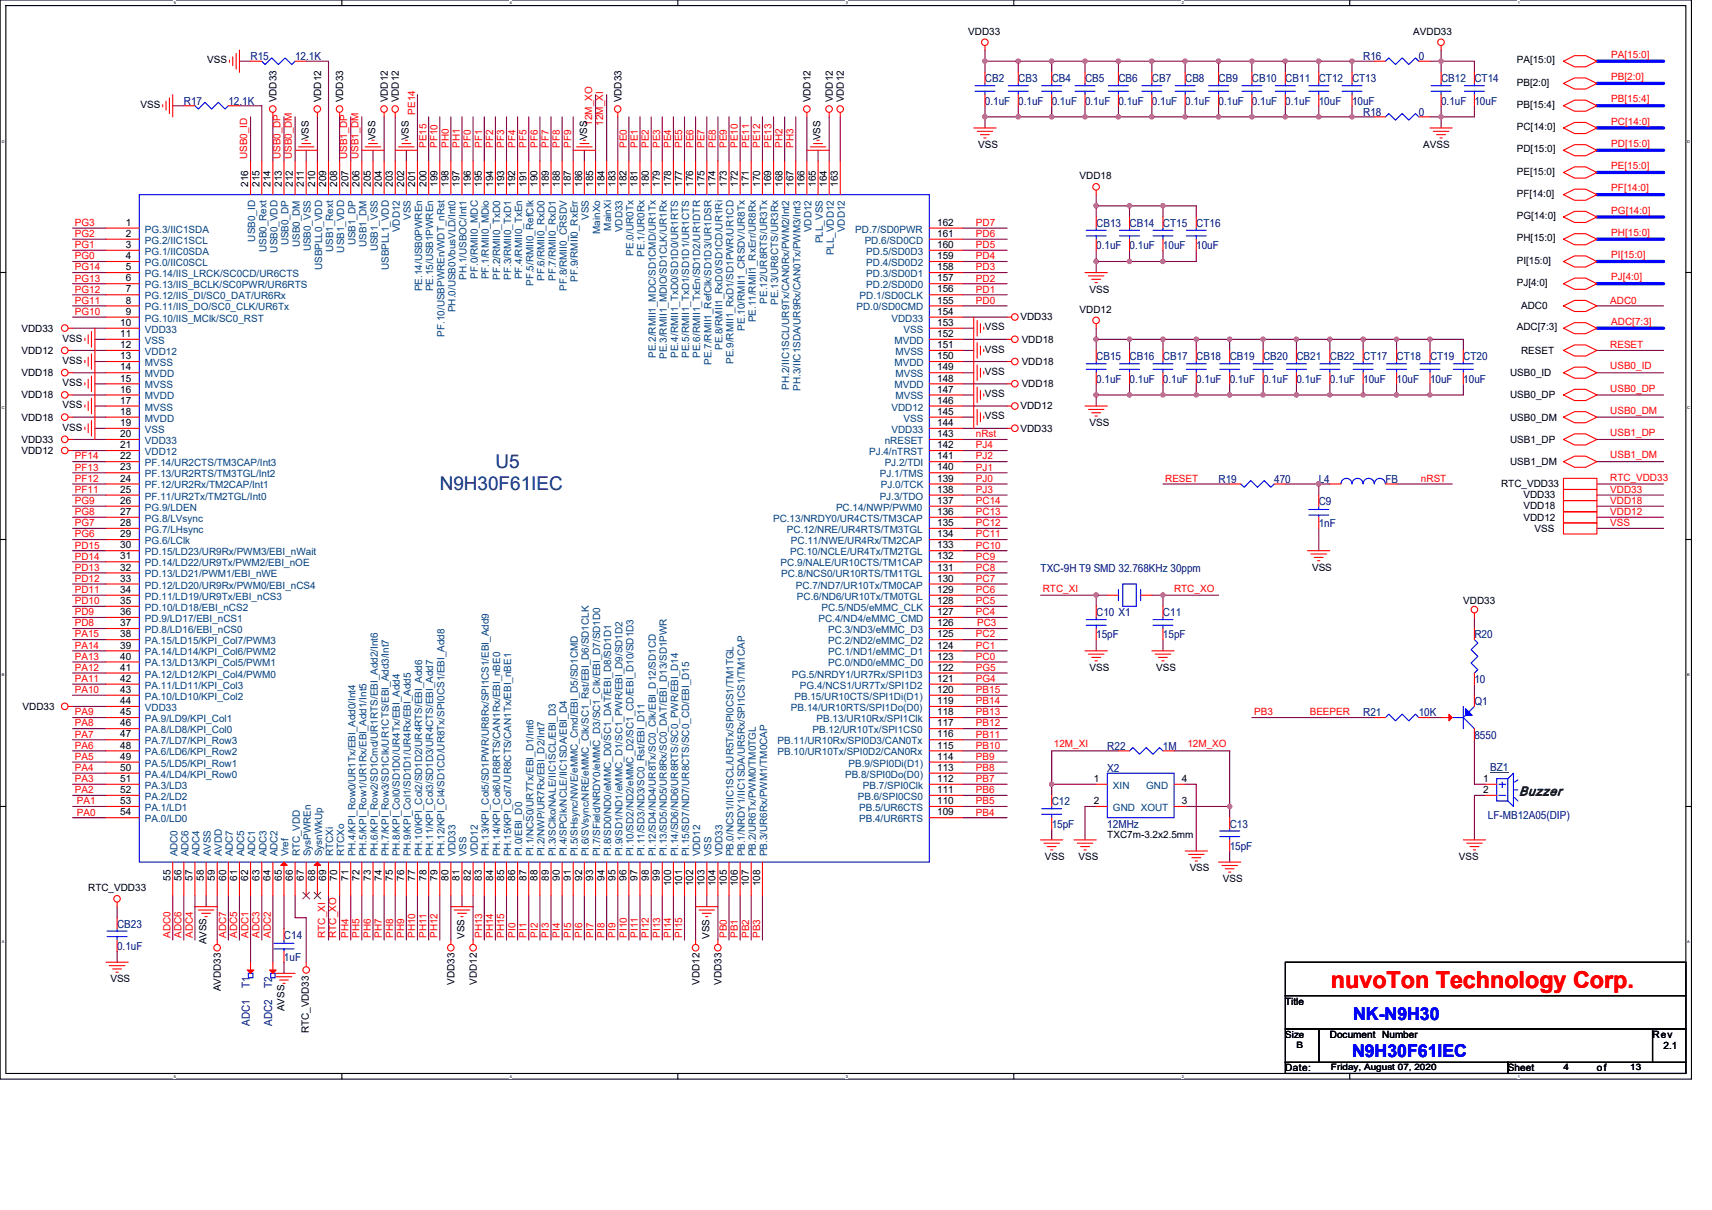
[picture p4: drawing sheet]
<svg xmlns="http://www.w3.org/2000/svg" width="297mm" height="210mm" viewBox="0 0 297 210" stroke-linecap="round" stroke-linejoin="round" font-family="sans-serif">
<defs><g id="words">
<text font-size="4" fill="#f00" x="230.9" y="171.5">nuvoTon Technology Corp.</text>
<g font-size="3.3" fill="#000080">
<text x="86" y="81.1">U5</text>
<text x="76.3" y="85">N9H30F61IEC</text>
</g>
<g font-size="3.1" fill="#00f">
<text x="234.8" y="177">NK-N9H30</text>
<text x="234.6" y="183.3">N9H30F61IEC</text>
</g>
<text font-size="2.2" fill="#008000" x="263.5" y="138">Buzzer</text>
<g font-size="1.9" fill="#000080">
<text x="43.5" y="10.4">R15</text>
<text x="51.2" y="10.4">12.1K</text>
<text x="236.5" y="10.4">R16</text>
<text x="246.2" y="10.4">0</text>
<text x="170.9" y="14.3">CB2</text>
<text x="176.7" y="14.3">CB3</text>
<text x="182.5" y="14.3">CB4</text>
<text x="188.3" y="14.3">CB5</text>
<text x="194.1" y="14.3">CB6</text>
<text x="199.9" y="14.3">CB7</text>
<text x="205.6" y="14.3">CB8</text>
<text x="211.4" y="14.3">CB9</text>
<text x="217.2" y="14.3">CB10</text>
<text x="223" y="14.3">CB11</text>
<text x="228.8" y="14.3">CT12</text>
<text x="234.6" y="14.3">CT13</text>
<text x="250" y="14.3">CB12</text>
<text x="255.8" y="14.3">CT14</text>
<text x="31.9" y="18.1">R17</text>
<text x="39.6" y="18.1">12.1K</text>
<text x="170.9" y="18.1">0.1uF</text>
<text x="176.7" y="18.1">0.1uF</text>
<text x="182.5" y="18.1">0.1uF</text>
<text x="188.3" y="18.1">0.1uF</text>
<text x="194.1" y="18.1">0.1uF</text>
<text x="199.9" y="18.1">0.1uF</text>
<text x="205.6" y="18.1">0.1uF</text>
<text x="211.4" y="18.1">0.1uF</text>
<text x="217.2" y="18.1">0.1uF</text>
<text x="223" y="18.1">0.1uF</text>
<text x="228.8" y="18.1">10uF</text>
<text x="234.6" y="18.1">10uF</text>
<text x="236.5" y="20.1">R18</text>
<text x="246.2" y="20.1">0</text>
<text x="250" y="18.1">0.1uF</text>
<text x="255.8" y="18.1">10uF</text>
<text x="190.2" y="39.4">CB13</text>
<text x="196" y="39.4">CB14</text>
<text x="201.8" y="39.4">CT15</text>
<text x="207.6" y="39.4">CT16</text>
<text x="190.2" y="43.2">0.1uF</text>
<text x="196" y="43.2">0.1uF</text>
<text x="201.8" y="43.2">10uF</text>
<text x="207.6" y="43.2">10uF</text>
<text x="190.2" y="62.5">CB15</text>
<text x="196" y="62.5">CB16</text>
<text x="201.8" y="62.5">CB17</text>
<text x="207.6" y="62.5">CB18</text>
<text x="213.4" y="62.5">CB19</text>
<text x="219.2" y="62.5">CB20</text>
<text x="224.9" y="62.5">CB21</text>
<text x="230.7" y="62.5">CB22</text>
<text x="236.5" y="62.5">CT17</text>
<text x="242.3" y="62.5">CT18</text>
<text x="248.1" y="62.5">CT19</text>
<text x="253.9" y="62.5">CT20</text>
<text x="190.2" y="66.4">0.1uF</text>
<text x="196" y="66.4">0.1uF</text>
<text x="201.8" y="66.4">0.1uF</text>
<text x="207.6" y="66.4">0.1uF</text>
<text x="213.4" y="66.4">0.1uF</text>
<text x="219.2" y="66.4">0.1uF</text>
<text x="224.9" y="66.4">0.1uF</text>
<text x="230.7" y="66.4">0.1uF</text>
<text x="236.5" y="66.4">10uF</text>
<text x="242.3" y="66.4">10uF</text>
<text x="248.1" y="66.4">10uF</text>
<text x="253.9" y="66.4">10uF</text>
<text x="211.4" y="83.8">R19</text>
<text x="221.1" y="83.8">470</text>
<text x="228.8" y="83.8">L4</text>
<text x="240.4" y="83.8">FB</text>
<text x="228.8" y="87.6">C9</text>
<text x="228.8" y="91.5">1nF</text>
<text x="180.5" y="99.2">TXC-9H T9 SMD 32.768KHz 30ppm</text>
<text x="190.2" y="106.9">C10 X1</text>
<text x="201.8" y="106.9">C11</text>
<text x="190.2" y="110.8">15pF</text>
<text x="201.8" y="110.8">15pF</text>
<text x="255.8" y="110.8">R20</text>
<text x="255.8" y="118.5">10</text>
<text x="236.5" y="124.3">R21</text>
<text x="246.2" y="124.3">10K</text>
<text x="255.8" y="122.4">Q1</text>
<text x="192.1" y="130.1">R22</text>
<text x="201.8" y="130.1">1M</text>
<text x="255.8" y="128.2">8550</text>
<text x="192.1" y="134">X2</text>
<text x="258.5" y="133.8">BZ1</text>
<text x="182.5" y="139.7">C12</text>
<text x="182.5" y="143.6">15pF</text>
<text x="192.1" y="143.6">12MHz</text>
<text x="213.4" y="143.6">C13</text>
<text x="258.1" y="142.1">LF-MB12A05(DIP)</text>
<text x="213.4" y="147.5">15pF</text>
<text x="20.3" y="161">CB23</text>
<text x="20.3" y="164.8">0.1uF</text>
<text x="49.3" y="162.9">C14</text>
<text x="49.3" y="166.8">1uF</text>
<text x="43.3" y="171.4" transform="rotate(-90 43.3 171.4)">T1</text>
<text x="47.2" y="171.4" transform="rotate(-90 47.2 171.4)">T2</text>
<text x="43.3" y="178" transform="rotate(-90 43.3 178)">ADC1</text>
<text x="47.2" y="178" transform="rotate(-90 47.2 178)">ADC2</text>
</g>
<g font-size="1.7">
<text x="168" y="6">VDD33</text>
<text x="245.2" y="6">AVDD33</text>
<text x="36" y="11">VSS</text>
<text x="263.2" y="11">PA[15:0]</text>
<text x="48" y="17.8" transform="rotate(-90 48 17.8)">VDD33</text>
<text x="55.7" y="17.8" transform="rotate(-90 55.7 17.8)">VDD12</text>
<text x="59.6" y="17.8" transform="rotate(-90 59.6 17.8)">VDD33</text>
<text x="67.3" y="17.8" transform="rotate(-90 67.3 17.8)">VDD12</text>
<text x="69.2" y="17.8" transform="rotate(-90 69.2 17.8)">VDD12</text>
<text x="107.8" y="17.8" transform="rotate(-90 107.8 17.8)">VDD33</text>
<text x="140.6" y="17.8" transform="rotate(-90 140.6 17.8)">VDD12</text>
<text x="144.5" y="17.8" transform="rotate(-90 144.5 17.8)">VDD12</text>
<text x="146.4" y="17.8" transform="rotate(-90 146.4 17.8)">VDD12</text>
<text x="263.2" y="14.9">PB[2:0]</text>
<text x="24.4" y="18.7">VSS</text>
<text x="263.2" y="22.6">PC[14:0]</text>
<text x="263.2" y="18.7">PB[15:4]</text>
<text x="53.6" y="24.3" transform="rotate(-90 53.6 24.3)">VSS</text>
<text x="65.2" y="24.3" transform="rotate(-90 65.2 24.3)">VSS</text>
<text x="70.9" y="24.3" transform="rotate(-90 70.9 24.3)">VSS</text>
<text x="101.9" y="24.3" transform="rotate(-90 101.9 24.3)">VSS</text>
<text x="142.4" y="24.3" transform="rotate(-90 142.4 24.3)">VSS</text>
<text x="169.7" y="25.7">VSS</text>
<text x="246.9" y="25.7">AVSS</text>
<text x="263.2" y="26.5">PD[15:0]</text>
<text x="43.1" y="32.4" transform="rotate(-90 43.1 32.4)">216</text>
<text x="45" y="32.4" transform="rotate(-90 45 32.4)">215</text>
<text x="46.9" y="32.4" transform="rotate(-90 46.9 32.4)">214</text>
<text x="48.9" y="32.4" transform="rotate(-90 48.9 32.4)">213</text>
<text x="50.8" y="32.4" transform="rotate(-90 50.8 32.4)">212</text>
<text x="52.7" y="32.4" transform="rotate(-90 52.7 32.4)">211</text>
<text x="54.7" y="32.4" transform="rotate(-90 54.7 32.4)">210</text>
<text x="56.6" y="32.4" transform="rotate(-90 56.6 32.4)">209</text>
<text x="58.5" y="32.4" transform="rotate(-90 58.5 32.4)">208</text>
<text x="60.4" y="32.4" transform="rotate(-90 60.4 32.4)">207</text>
<text x="62.4" y="32.4" transform="rotate(-90 62.4 32.4)">206</text>
<text x="64.3" y="32.4" transform="rotate(-90 64.3 32.4)">205</text>
<text x="66.2" y="32.4" transform="rotate(-90 66.2 32.4)">204</text>
<text x="68.2" y="32.4" transform="rotate(-90 68.2 32.4)">203</text>
<text x="70.1" y="32.4" transform="rotate(-90 70.1 32.4)">202</text>
<text x="72" y="32.4" transform="rotate(-90 72 32.4)">201</text>
<text x="74" y="32.4" transform="rotate(-90 74 32.4)">200</text>
<text x="75.9" y="32.4" transform="rotate(-90 75.9 32.4)">199</text>
<text x="77.8" y="32.4" transform="rotate(-90 77.8 32.4)">198</text>
<text x="79.8" y="32.4" transform="rotate(-90 79.8 32.4)">197</text>
<text x="81.7" y="32.4" transform="rotate(-90 81.7 32.4)">196</text>
<text x="83.6" y="32.4" transform="rotate(-90 83.6 32.4)">195</text>
<text x="85.6" y="32.4" transform="rotate(-90 85.6 32.4)">194</text>
<text x="87.5" y="32.4" transform="rotate(-90 87.5 32.4)">193</text>
<text x="89.4" y="32.4" transform="rotate(-90 89.4 32.4)">192</text>
<text x="91.3" y="32.4" transform="rotate(-90 91.3 32.4)">191</text>
<text x="93.3" y="32.4" transform="rotate(-90 93.3 32.4)">190</text>
<text x="95.2" y="32.4" transform="rotate(-90 95.2 32.4)">189</text>
<text x="97.1" y="32.4" transform="rotate(-90 97.1 32.4)">188</text>
<text x="99.1" y="32.4" transform="rotate(-90 99.1 32.4)">187</text>
<text x="101" y="32.4" transform="rotate(-90 101 32.4)">186</text>
<text x="102.9" y="32.4" transform="rotate(-90 102.9 32.4)">185</text>
<text x="104.9" y="32.4" transform="rotate(-90 104.9 32.4)">184</text>
<text x="106.8" y="32.4" transform="rotate(-90 106.8 32.4)">183</text>
<text x="108.7" y="32.4" transform="rotate(-90 108.7 32.4)">182</text>
<text x="110.6" y="32.4" transform="rotate(-90 110.6 32.4)">181</text>
<text x="112.6" y="32.4" transform="rotate(-90 112.6 32.4)">180</text>
<text x="114.5" y="32.4" transform="rotate(-90 114.5 32.4)">179</text>
<text x="116.4" y="32.4" transform="rotate(-90 116.4 32.4)">178</text>
<text x="118.4" y="32.4" transform="rotate(-90 118.4 32.4)">177</text>
<text x="120.3" y="32.4" transform="rotate(-90 120.3 32.4)">176</text>
<text x="122.2" y="32.4" transform="rotate(-90 122.2 32.4)">175</text>
<text x="124.2" y="32.4" transform="rotate(-90 124.2 32.4)">174</text>
<text x="126.1" y="32.4" transform="rotate(-90 126.1 32.4)">173</text>
<text x="128" y="32.4" transform="rotate(-90 128 32.4)">172</text>
<text x="129.9" y="32.4" transform="rotate(-90 129.9 32.4)">171</text>
<text x="131.9" y="32.4" transform="rotate(-90 131.9 32.4)">170</text>
<text x="133.8" y="32.4" transform="rotate(-90 133.8 32.4)">169</text>
<text x="135.7" y="32.4" transform="rotate(-90 135.7 32.4)">168</text>
<text x="137.7" y="32.4" transform="rotate(-90 137.7 32.4)">167</text>
<text x="139.6" y="32.4" transform="rotate(-90 139.6 32.4)">166</text>
<text x="141.5" y="32.4" transform="rotate(-90 141.5 32.4)">165</text>
<text x="143.5" y="32.4" transform="rotate(-90 143.5 32.4)">164</text>
<text x="145.4" y="32.4" transform="rotate(-90 145.4 32.4)">163</text>
<text x="187.3" y="31.1">VDD18</text>
<text x="263.2" y="30.3">PE[15:0]</text>
<text x="263.2" y="34.2">PF[14:0]</text>
<text x="21.8" y="39.2">1</text>
<text x="21.8" y="41.1">2</text>
<text x="162.6" y="41.1">161</text>
<text x="162.6" y="39.2">162</text>
<text x="263.2" y="38">PG[14:0]</text>
<text x="263.2" y="41.9">PH[15:0]</text>
<text x="21.8" y="43">3</text>
<text x="21.8" y="45">4</text>
<text x="21.8" y="46.9">5</text>
<text x="162.6" y="46.9">158</text>
<text x="162.6" y="45">159</text>
<text x="162.6" y="43">160</text>
<text x="263.2" y="45.8">PI[15:0]</text>
<text x="21.8" y="48.8">6</text>
<text x="21.8" y="50.8">7</text>
<text x="21.8" y="52.7">8</text>
<text x="162.6" y="48.8">157</text>
<text x="162.6" y="50.8">156</text>
<text x="162.6" y="52.7">155</text>
<text x="189" y="50.8">VSS</text>
<text x="263.2" y="49.6">PJ[4:0]</text>
<text x="263.9" y="53.7">ADC0</text>
<text x="3.7" y="57.5">VDD33</text>
<text x="10.9" y="59.3">VSS</text>
<text x="20.9" y="56.6">10</text>
<text x="20.9" y="58.5">11</text>
<text x="21.8" y="54.6">9</text>
<text x="162.6" y="54.6">154</text>
<text x="162.6" y="58.5">152</text>
<text x="162.6" y="56.6">153</text>
<text x="170.9" y="57.3">VSS</text>
<text x="177.1" y="55.6">VDD33</text>
<text x="177.3" y="59.5">VDD18</text>
<text x="187.3" y="54.3">VDD12</text>
<text x="263.2" y="57.3">ADC[7:3]</text>
<text x="3.7" y="61.4">VDD12</text>
<text x="3.7" y="65.3">VDD18</text>
<text x="10.9" y="63.1">VSS</text>
<text x="20.9" y="60.4">12</text>
<text x="20.9" y="62.3">13</text>
<text x="20.9" y="64.3">14</text>
<text x="162.6" y="60.4">151</text>
<text x="162.6" y="64.3">149</text>
<text x="162.6" y="62.3">150</text>
<text x="170.9" y="61.2">VSS</text>
<text x="170.9" y="65.1">VSS</text>
<text x="177.3" y="63.3">VDD18</text>
<text x="262" y="65.3">USB0_ID</text>
<text x="263.9" y="61.4">RESET</text>
<text x="3.7" y="69.1">VDD18</text>
<text x="10.9" y="67">VSS</text>
<text x="10.9" y="70.8">VSS</text>
<text x="20.9" y="66.2">15</text>
<text x="20.9" y="68.1">16</text>
<text x="20.9" y="70.1">17</text>
<text x="20.9" y="72">18</text>
<text x="162.6" y="70.1">146</text>
<text x="162.6" y="68.1">147</text>
<text x="162.6" y="66.2">148</text>
<text x="162.6" y="72">145</text>
<text x="170.9" y="68.9">VSS</text>
<text x="177.1" y="71.1">VDD12</text>
<text x="177.3" y="67.2">VDD18</text>
<text x="262" y="69.1">USB0_DP</text>
<text x="3.7" y="76.8">VDD33</text>
<text x="3.7" y="73">VDD18</text>
<text x="10.9" y="74.7">VSS</text>
<text x="20.9" y="73.9">19</text>
<text x="20.9" y="75.9">20</text>
<text x="20.9" y="77.8">21</text>
<text x="162.6" y="73.9">144</text>
<text x="162.6" y="75.9">143</text>
<text x="162.6" y="77.8">142</text>
<text x="170.9" y="72.8">VSS</text>
<text x="177.1" y="74.9">VDD33</text>
<text x="189" y="73.9">VSS</text>
<text x="262" y="73">USB0_DM</text>
<text x="262" y="76.8">USB1_DP</text>
<text x="3.7" y="78.8">VDD12</text>
<text x="20.9" y="79.7">22</text>
<text x="20.9" y="81.6">23</text>
<text x="20.9" y="83.6">24</text>
<text x="162.6" y="79.7">141</text>
<text x="162.6" y="83.6">139</text>
<text x="162.6" y="81.6">140</text>
<text x="262" y="80.7">USB1_DM</text>
<text x="20.9" y="85.5">25</text>
<text x="20.9" y="87.4">26</text>
<text x="20.9" y="89.4">27</text>
<text x="162.6" y="85.5">138</text>
<text x="162.6" y="89.4">136</text>
<text x="162.6" y="87.4">137</text>
<text x="260.5" y="84.6">RTC_VDD33</text>
<text x="264.3" y="86.5">VDD33</text>
<text x="264.3" y="88.4">VDD18</text>
<text x="20.9" y="91.3">28</text>
<text x="20.9" y="93.2">29</text>
<text x="20.9" y="95.2">30</text>
<text x="162.6" y="93.2">134</text>
<text x="162.6" y="95.2">133</text>
<text x="162.6" y="91.3">135</text>
<text x="264.3" y="90.4">VDD12</text>
<text x="266.3" y="92.3">VSS</text>
<text x="20.9" y="97.1">31</text>
<text x="20.9" y="99">32</text>
<text x="20.9" y="100.9">33</text>
<text x="162.6" y="97.1">132</text>
<text x="162.6" y="99">131</text>
<text x="162.6" y="100.9">130</text>
<text x="227.6" y="99">VSS</text>
<text x="20.9" y="102.9">34</text>
<text x="20.9" y="104.8">35</text>
<text x="20.9" y="106.7">36</text>
<text x="162.6" y="102.9">129</text>
<text x="162.6" y="106.7">127</text>
<text x="162.6" y="104.8">128</text>
<text x="253.9" y="104.8">VDD33</text>
<text x="20.9" y="108.7">37</text>
<text x="20.9" y="110.6">38</text>
<text x="20.9" y="112.5">39</text>
<text x="162.6" y="108.7">126</text>
<text x="162.6" y="110.6">125</text>
<text x="162.6" y="112.5">124</text>
<text x="20.9" y="114.5">40</text>
<text x="20.9" y="116.4">41</text>
<text x="20.9" y="118.3">42</text>
<text x="162.6" y="116.4">122</text>
<text x="162.6" y="118.3">121</text>
<text x="162.6" y="114.5">123</text>
<text x="189" y="116.4">VSS</text>
<text x="200.6" y="116.4">VSS</text>
<text x="3.9" y="123.2">VDD33</text>
<text x="20.9" y="120.2">43</text>
<text x="20.9" y="122.2">44</text>
<text x="20.9" y="124.1">45</text>
<text x="162.6" y="120.2">120</text>
<text x="162.6" y="124.1">118</text>
<text x="162.6" y="122.2">119</text>
<text x="20.9" y="126">46</text>
<text x="20.9" y="128">47</text>
<text x="20.9" y="129.9">48</text>
<text x="20.9" y="131.8">49</text>
<text x="162.6" y="131.8">114</text>
<text x="162.6" y="126">117</text>
<text x="162.6" y="128">116</text>
<text x="162.6" y="129.9">115</text>
<text x="20.9" y="133.8">50</text>
<text x="20.9" y="135.7">51</text>
<text x="20.9" y="137.6">52</text>
<text x="162.6" y="137.6">111</text>
<text x="162.6" y="133.8">113</text>
<text x="162.6" y="135.7">112</text>
<text x="189.8" y="135.7">1</text>
<text x="205.1" y="135.7">4</text>
<text x="257.4" y="135.7">1</text>
<text x="257.4" y="137.6">2</text>
<text x="20.9" y="139.6">53</text>
<text x="20.9" y="141.5">54</text>
<text x="162.6" y="141.5">109</text>
<text x="162.6" y="139.6">110</text>
<text x="189.8" y="139.6">2</text>
<text x="205.1" y="139.6">3</text>
<text x="181.3" y="149.2">VSS</text>
<text x="187.1" y="149.2">VSS</text>
<text x="192.1" y="145.4">TXC7m-3.2x2.5mm</text>
<text x="253.1" y="149.2">VSS</text>
<text x="15.3" y="154.6">RTC_VDD33</text>
<text x="29.6" y="152.9" transform="rotate(-90 29.6 152.9)">55</text>
<text x="31.5" y="152.9" transform="rotate(-90 31.5 152.9)">56</text>
<text x="33.4" y="152.9" transform="rotate(-90 33.4 152.9)">57</text>
<text x="35.4" y="152.9" transform="rotate(-90 35.4 152.9)">58</text>
<text x="37.3" y="152.9" transform="rotate(-90 37.3 152.9)">59</text>
<text x="39.2" y="152.9" transform="rotate(-90 39.2 152.9)">60</text>
<text x="41.1" y="152.9" transform="rotate(-90 41.1 152.9)">61</text>
<text x="43.1" y="152.9" transform="rotate(-90 43.1 152.9)">62</text>
<text x="45" y="152.9" transform="rotate(-90 45 152.9)">63</text>
<text x="46.9" y="152.9" transform="rotate(-90 46.9 152.9)">64</text>
<text x="48.9" y="152.9" transform="rotate(-90 48.9 152.9)">65</text>
<text x="50.8" y="152.9" transform="rotate(-90 50.8 152.9)">66</text>
<text x="52.7" y="152.9" transform="rotate(-90 52.7 152.9)">67</text>
<text x="54.7" y="152.9" transform="rotate(-90 54.7 152.9)">68</text>
<text x="56.6" y="152.9" transform="rotate(-90 56.6 152.9)">69</text>
<text x="58.5" y="152.9" transform="rotate(-90 58.5 152.9)">70</text>
<text x="60.4" y="152.9" transform="rotate(-90 60.4 152.9)">71</text>
<text x="62.4" y="152.9" transform="rotate(-90 62.4 152.9)">72</text>
<text x="64.3" y="152.9" transform="rotate(-90 64.3 152.9)">73</text>
<text x="66.2" y="152.9" transform="rotate(-90 66.2 152.9)">74</text>
<text x="68.2" y="152.9" transform="rotate(-90 68.2 152.9)">75</text>
<text x="70.1" y="152.9" transform="rotate(-90 70.1 152.9)">76</text>
<text x="72" y="152.9" transform="rotate(-90 72 152.9)">77</text>
<text x="74" y="152.9" transform="rotate(-90 74 152.9)">78</text>
<text x="75.9" y="152.9" transform="rotate(-90 75.9 152.9)">79</text>
<text x="77.8" y="152.9" transform="rotate(-90 77.8 152.9)">80</text>
<text x="79.8" y="152.9" transform="rotate(-90 79.8 152.9)">81</text>
<text x="81.7" y="152.9" transform="rotate(-90 81.7 152.9)">82</text>
<text x="83.6" y="152.9" transform="rotate(-90 83.6 152.9)">83</text>
<text x="85.6" y="152.9" transform="rotate(-90 85.6 152.9)">84</text>
<text x="87.5" y="152.9" transform="rotate(-90 87.5 152.9)">85</text>
<text x="89.4" y="152.9" transform="rotate(-90 89.4 152.9)">86</text>
<text x="91.3" y="152.9" transform="rotate(-90 91.3 152.9)">87</text>
<text x="93.3" y="152.9" transform="rotate(-90 93.3 152.9)">88</text>
<text x="95.2" y="152.9" transform="rotate(-90 95.2 152.9)">89</text>
<text x="97.1" y="152.9" transform="rotate(-90 97.1 152.9)">90</text>
<text x="99.1" y="152.9" transform="rotate(-90 99.1 152.9)">91</text>
<text x="101" y="152.9" transform="rotate(-90 101 152.9)">92</text>
<text x="102.9" y="152.9" transform="rotate(-90 102.9 152.9)">93</text>
<text x="104.9" y="152.9" transform="rotate(-90 104.9 152.9)">94</text>
<text x="106.8" y="152.9" transform="rotate(-90 106.8 152.9)">95</text>
<text x="108.7" y="152.9" transform="rotate(-90 108.7 152.9)">96</text>
<text x="110.6" y="152.9" transform="rotate(-90 110.6 152.9)">97</text>
<text x="112.6" y="152.9" transform="rotate(-90 112.6 152.9)">98</text>
<text x="114.5" y="152.9" transform="rotate(-90 114.5 152.9)">99</text>
<text x="116.4" y="153.8" transform="rotate(-90 116.4 153.8)">100</text>
<text x="118.4" y="153.8" transform="rotate(-90 118.4 153.8)">101</text>
<text x="120.3" y="153.8" transform="rotate(-90 120.3 153.8)">102</text>
<text x="122.2" y="153.8" transform="rotate(-90 122.2 153.8)">103</text>
<text x="124.2" y="153.8" transform="rotate(-90 124.2 153.8)">104</text>
<text x="126.1" y="153.8" transform="rotate(-90 126.1 153.8)">105</text>
<text x="128" y="153.8" transform="rotate(-90 128 153.8)">106</text>
<text x="129.9" y="153.8" transform="rotate(-90 129.9 153.8)">107</text>
<text x="131.9" y="153.8" transform="rotate(-90 131.9 153.8)">108</text>
<text x="206.4" y="151.2">VSS</text>
<text x="212.2" y="153.1">VSS</text>
<text x="35.8" y="163.9" transform="rotate(-90 35.8 163.9)">AVSS</text>
<text x="80.6" y="162.9" transform="rotate(-90 80.6 162.9)">VSS</text>
<text x="123.1" y="162.9" transform="rotate(-90 123.1 162.9)">VSS</text>
<text x="19.2" y="170.5">VSS</text>
<text x="38.3" y="172" transform="rotate(-90 38.3 172)">AVDD33</text>
<text x="78.9" y="170.9" transform="rotate(-90 78.9 170.9)">VDD33</text>
<text x="82.7" y="170.9" transform="rotate(-90 82.7 170.9)">VDD12</text>
<text x="121.3" y="170.9" transform="rotate(-90 121.3 170.9)">VDD12</text>
<text x="125.2" y="170.9" transform="rotate(-90 125.2 170.9)">VDD33</text>
<text x="49.3" y="175.5" transform="rotate(-90 49.3 175.5)">AVSS</text>
<text x="53.6" y="179.3" transform="rotate(-90 53.6 179.3)">RTC_VDD33</text>
<text x="223" y="174.3">Title</text>
<text x="223" y="180.1">Size</text>
<text x="223" y="185.9">Date:</text>
<text x="230.7" y="180.1">Document Number</text>
<text x="261.6" y="185.9">Sheet</text>
<text x="277.1" y="185.9">of</text>
<text x="286.7" y="180.1">Rev</text>
<text x="288.6" y="182.1">2.1</text>
</g>
<g font-size="1.7" fill="#f00">
<text x="279.6" y="10.1">PA[15:0]</text>
<text x="279.6" y="13.9">PB[2:0]</text>
<text x="279.6" y="17.8">PB[15:4]</text>
<text x="72" y="19.9" transform="rotate(-90 72 19.9)">PE14</text>
<text x="102.7" y="21.8" transform="rotate(-90 102.7 21.8)">12M_XO</text>
<text x="104.7" y="21.8" transform="rotate(-90 104.7 21.8)">12M_XI</text>
<text x="279.6" y="21.6">PC[14:0]</text>
<text x="42.9" y="27.6" transform="rotate(-90 42.9 27.6)">USB0_ID</text>
<text x="48.7" y="27.6" transform="rotate(-90 48.7 27.6)">USB0_DP</text>
<text x="50.6" y="27.6" transform="rotate(-90 50.6 27.6)">USB0_DM</text>
<text x="60.3" y="27.6" transform="rotate(-90 60.3 27.6)">USB1_DP</text>
<text x="62.2" y="27.6" transform="rotate(-90 62.2 27.6)">USB1_DM</text>
<text x="74" y="25.7" transform="rotate(-90 74 25.7)">PE15</text>
<text x="75.9" y="25.7" transform="rotate(-90 75.9 25.7)">PF10</text>
<text x="77.8" y="25.7" transform="rotate(-90 77.8 25.7)">PH0</text>
<text x="79.8" y="25.7" transform="rotate(-90 79.8 25.7)">PH1</text>
<text x="81.7" y="25.7" transform="rotate(-90 81.7 25.7)">PF0</text>
<text x="83.6" y="25.7" transform="rotate(-90 83.6 25.7)">PF1</text>
<text x="85.6" y="25.7" transform="rotate(-90 85.6 25.7)">PF2</text>
<text x="87.5" y="25.7" transform="rotate(-90 87.5 25.7)">PF3</text>
<text x="89.4" y="25.7" transform="rotate(-90 89.4 25.7)">PF4</text>
<text x="91.4" y="25.7" transform="rotate(-90 91.4 25.7)">PF5</text>
<text x="93.3" y="25.7" transform="rotate(-90 93.3 25.7)">PF6</text>
<text x="95.2" y="25.7" transform="rotate(-90 95.2 25.7)">PF7</text>
<text x="97.2" y="25.7" transform="rotate(-90 97.2 25.7)">PF8</text>
<text x="99.1" y="25.7" transform="rotate(-90 99.1 25.7)">PF9</text>
<text x="108.7" y="25.7" transform="rotate(-90 108.7 25.7)">PE0</text>
<text x="110.7" y="25.7" transform="rotate(-90 110.7 25.7)">PE1</text>
<text x="112.6" y="25.7" transform="rotate(-90 112.6 25.7)">PE2</text>
<text x="114.5" y="25.7" transform="rotate(-90 114.5 25.7)">PE3</text>
<text x="116.5" y="25.7" transform="rotate(-90 116.5 25.7)">PE4</text>
<text x="118.4" y="25.7" transform="rotate(-90 118.4 25.7)">PE5</text>
<text x="120.3" y="25.7" transform="rotate(-90 120.3 25.7)">PE6</text>
<text x="122.3" y="25.7" transform="rotate(-90 122.3 25.7)">PE7</text>
<text x="124.2" y="25.7" transform="rotate(-90 124.2 25.7)">PE8</text>
<text x="126.1" y="25.7" transform="rotate(-90 126.1 25.7)">PE9</text>
<text x="128" y="25.7" transform="rotate(-90 128 25.7)">PE10</text>
<text x="130" y="25.7" transform="rotate(-90 130 25.7)">PE11</text>
<text x="131.9" y="25.7" transform="rotate(-90 131.9 25.7)">PE12</text>
<text x="133.8" y="25.7" transform="rotate(-90 133.8 25.7)">PE13</text>
<text x="135.8" y="25.7" transform="rotate(-90 135.8 25.7)">PH2</text>
<text x="137.7" y="25.7" transform="rotate(-90 137.7 25.7)">PH3</text>
<text x="279.6" y="29.4">PE[15:0]</text>
<text x="279.6" y="25.5">PD[15:0]</text>
<text x="279.6" y="33.2">PF[14:0]</text>
<text x="13" y="41.1">PG2</text>
<text x="13" y="39.2">PG3</text>
<text x="169.3" y="41.1">PD6</text>
<text x="169.3" y="39.2">PD7</text>
<text x="279.6" y="40.9">PH[15:0]</text>
<text x="279.6" y="37.1">PG[14:0]</text>
<text x="13" y="46.9">PG14</text>
<text x="13" y="45">PG0</text>
<text x="13" y="43.1">PG1</text>
<text x="169.3" y="45">PD4</text>
<text x="169.3" y="43.1">PD5</text>
<text x="169.3" y="46.9">PD3</text>
<text x="279.6" y="44.8">PI[15:0]</text>
<text x="13" y="48.9">PG13</text>
<text x="13" y="52.7">PG11</text>
<text x="13" y="50.8">PG12</text>
<text x="169.3" y="52.7">PD0</text>
<text x="169.3" y="50.8">PD1</text>
<text x="169.3" y="48.9">PD2</text>
<text x="279.4" y="52.7">ADC0</text>
<text x="279.6" y="48.7">PJ[4:0]</text>
<text x="13" y="54.7">PG10</text>
<text x="279.6" y="56.4">ADC[7:3]</text>
<text x="279.4" y="60.4">RESET</text>
<text x="279.4" y="64.1">USB0_ID</text>
<text x="279.4" y="67.9">USB0_DP</text>
<text x="279.4" y="71.8">USB0_DM</text>
<text x="169.3" y="75.9">nRst</text>
<text x="169.3" y="77.8">PJ4</text>
<text x="279.4" y="75.7">USB1_DP</text>
<text x="13" y="83.6">PF12</text>
<text x="13" y="79.7">PF14</text>
<text x="13" y="81.7">PF13</text>
<text x="169.3" y="79.7">PJ2</text>
<text x="169.3" y="83.6">PJ0</text>
<text x="169.3" y="81.7">PJ1</text>
<text x="202.2" y="83.6">RESET</text>
<text x="246.5" y="83.6">nRST</text>
<text x="279.4" y="83.4">RTC_VDD33</text>
<text x="279.4" y="79.5">USB1_DM</text>
<text x="13" y="85.5">PF11</text>
<text x="13" y="89.4">PG8</text>
<text x="13" y="87.5">PG9</text>
<text x="169.3" y="85.5">PJ3</text>
<text x="169.3" y="87.5">PC14</text>
<text x="169.3" y="89.4">PC13</text>
<text x="279.4" y="89.4">VDD12</text>
<text x="279.4" y="85.5">VDD33</text>
<text x="279.4" y="87.5">VDD18</text>
<text x="13" y="95.2">PD15</text>
<text x="13" y="93.3">PG6</text>
<text x="13" y="91.3">PG7</text>
<text x="169.3" y="93.3">PC11</text>
<text x="169.3" y="91.3">PC12</text>
<text x="169.3" y="95.2">PC10</text>
<text x="279.4" y="91.3">VSS</text>
<text x="13" y="101">PD12</text>
<text x="13" y="99">PD13</text>
<text x="13" y="97.1">PD14</text>
<text x="169.3" y="99">PC8</text>
<text x="169.3" y="101">PC7</text>
<text x="169.3" y="97.1">PC9</text>
<text x="13" y="102.9">PD11</text>
<text x="13" y="104.8">PD10</text>
<text x="13" y="106.8">PD9</text>
<text x="169.3" y="102.9">PC6</text>
<text x="169.3" y="104.8">PC5</text>
<text x="169.3" y="106.8">PC4</text>
<text x="180.9" y="102.7">RTC_XI</text>
<text x="203.7" y="102.7">RTC_XO</text>
<text x="13" y="110.6">PA15</text>
<text x="13" y="112.6">PA14</text>
<text x="13" y="108.7">PD8</text>
<text x="169.3" y="110.6">PC2</text>
<text x="169.3" y="112.6">PC1</text>
<text x="169.5" y="108.7">PC3</text>
<text x="13" y="114.5">PA13</text>
<text x="13" y="116.4">PA12</text>
<text x="13" y="118.3">PA11</text>
<text x="169.3" y="116.4">PG5</text>
<text x="169.3" y="118.3">PG4</text>
<text x="169.3" y="114.5">PC0</text>
<text x="13" y="120.3">PA10</text>
<text x="13" y="124.1">PA9</text>
<text x="169.3" y="120.3">PB15</text>
<text x="169.3" y="122.2">PB14</text>
<text x="169.3" y="124.1">PB13</text>
<text x="217.6" y="124.1">PB3</text>
<text x="227.2" y="124.1">BEEPER</text>
<text x="13" y="129.9">PA6</text>
<text x="13" y="128">PA7</text>
<text x="13" y="126.1">PA8</text>
<text x="13" y="131.9">PA5</text>
<text x="169.3" y="128">PB11</text>
<text x="169.3" y="129.9">PB10</text>
<text x="169.3" y="126.1">PB12</text>
<text x="169.3" y="131.9">PB9</text>
<text x="182.9" y="129.7">12M_XI</text>
<text x="206" y="129.7">12M_XO</text>
<text x="13" y="133.8">PA4</text>
<text x="13" y="135.7">PA3</text>
<text x="13" y="137.6">PA2</text>
<text x="169.3" y="135.7">PB7</text>
<text x="169.3" y="133.8">PB8</text>
<text x="169.3" y="137.6">PB6</text>
<text x="13.4" y="141.5">PA0</text>
<text x="13.4" y="139.6">PA1</text>
<text x="169.3" y="139.6">PB5</text>
<text x="169.3" y="141.5">PB4</text>
<text x="29.6" y="162.8" transform="rotate(-90 29.6 162.8)">ADC0</text>
<text x="31.5" y="162.8" transform="rotate(-90 31.5 162.8)">ADC6</text>
<text x="33.4" y="162.8" transform="rotate(-90 33.4 162.8)">ADC4</text>
<text x="39.2" y="162.8" transform="rotate(-90 39.2 162.8)">ADC7</text>
<text x="41.2" y="162.8" transform="rotate(-90 41.2 162.8)">ADC5</text>
<text x="43.1" y="162.8" transform="rotate(-90 43.1 162.8)">ADC1</text>
<text x="45" y="162.8" transform="rotate(-90 45 162.8)">ADC3</text>
<text x="47" y="162.8" transform="rotate(-90 47 162.8)">ADC2</text>
<text x="56.4" y="162.8" transform="rotate(-90 56.4 162.8)">RTC_XI</text>
<text x="58.3" y="162.8" transform="rotate(-90 58.3 162.8)">RTC_XO</text>
<text x="60.5" y="162.8" transform="rotate(-90 60.5 162.8)">PH4</text>
<text x="62.4" y="162.8" transform="rotate(-90 62.4 162.8)">PH5</text>
<text x="64.3" y="162.8" transform="rotate(-90 64.3 162.8)">PH6</text>
<text x="66.3" y="162.8" transform="rotate(-90 66.3 162.8)">PH7</text>
<text x="68.2" y="162.8" transform="rotate(-90 68.2 162.8)">PH8</text>
<text x="70.1" y="162.8" transform="rotate(-90 70.1 162.8)">PH9</text>
<text x="72" y="162.8" transform="rotate(-90 72 162.8)">PH10</text>
<text x="74" y="162.8" transform="rotate(-90 74 162.8)">PH11</text>
<text x="75.9" y="162.8" transform="rotate(-90 75.9 162.8)">PH12</text>
<text x="83.6" y="162.8" transform="rotate(-90 83.6 162.8)">PH13</text>
<text x="85.6" y="162.8" transform="rotate(-90 85.6 162.8)">PH14</text>
<text x="87.5" y="162.8" transform="rotate(-90 87.5 162.8)">PH15</text>
<text x="89.4" y="162.8" transform="rotate(-90 89.4 162.8)">PI0</text>
<text x="91.4" y="162.8" transform="rotate(-90 91.4 162.8)">PI1</text>
<text x="93.3" y="162.8" transform="rotate(-90 93.3 162.8)">PI2</text>
<text x="95.2" y="162.8" transform="rotate(-90 95.2 162.8)">PI3</text>
<text x="97.2" y="162.8" transform="rotate(-90 97.2 162.8)">PI4</text>
<text x="99.1" y="162.8" transform="rotate(-90 99.1 162.8)">PI5</text>
<text x="101" y="162.8" transform="rotate(-90 101 162.8)">PI6</text>
<text x="103" y="162.8" transform="rotate(-90 103 162.8)">PI7</text>
<text x="104.9" y="162.8" transform="rotate(-90 104.9 162.8)">PI8</text>
<text x="106.8" y="162.8" transform="rotate(-90 106.8 162.8)">PI9</text>
<text x="108.7" y="162.8" transform="rotate(-90 108.7 162.8)">PI10</text>
<text x="110.7" y="162.8" transform="rotate(-90 110.7 162.8)">PI11</text>
<text x="112.6" y="162.8" transform="rotate(-90 112.6 162.8)">PI12</text>
<text x="114.5" y="162.8" transform="rotate(-90 114.5 162.8)">PI13</text>
<text x="116.5" y="162.8" transform="rotate(-90 116.5 162.8)">PI14</text>
<text x="118.4" y="162.8" transform="rotate(-90 118.4 162.8)">PI15</text>
<text x="126.1" y="162.8" transform="rotate(-90 126.1 162.8)">PB0</text>
<text x="128" y="162.8" transform="rotate(-90 128 162.8)">PB1</text>
<text x="130" y="162.8" transform="rotate(-90 130 162.8)">PB2</text>
<text x="131.9" y="162.8" transform="rotate(-90 131.9 162.8)">PB3</text>
</g>
<g font-size="1.7" fill="#004080">
<text x="25.1" y="40.4">PG.3/IIC1SDA</text>
<text x="44.3" y="41.9" transform="rotate(-90 44.3 41.9)">USB0_ID</text>
<text x="69.4" y="40.3" transform="rotate(-90 69.4 40.3)">VDD12</text>
<text x="71.3" y="38.2" transform="rotate(-90 71.3 38.2)">VSS</text>
<text x="102.2" y="38.2" transform="rotate(-90 102.2 38.2)">VSS</text>
<text x="104.1" y="40.6" transform="rotate(-90 104.1 40.6)">MainXo</text>
<text x="106.1" y="40" transform="rotate(-90 106.1 40)">MainXi</text>
<text x="108" y="40.3" transform="rotate(-90 108 40.3)">VDD33</text>
<text x="140.8" y="40.3" transform="rotate(-90 140.8 40.3)">VDD12</text>
<text x="146.6" y="40.3" transform="rotate(-90 146.6 40.3)">VDD12</text>
<text x="148.4" y="40.4">PD.7/SD0PWR</text>
<text x="25.1" y="42.3">PG.2/IIC1SCL</text>
<text x="25.1" y="44.2">PG.1/IIC0SDA</text>
<text x="25.1" y="46.2">PG.0/IIC0SCL</text>
<text x="46.2" y="43.8" transform="rotate(-90 46.2 43.8)">USB0_Rext</text>
<text x="48.2" y="43.8" transform="rotate(-90 48.2 43.8)">USB0_VDD</text>
<text x="50.1" y="42.6" transform="rotate(-90 50.1 42.6)">USB0_DP</text>
<text x="52" y="42.9" transform="rotate(-90 52 42.9)">USB0_DM</text>
<text x="53.9" y="43.6" transform="rotate(-90 53.9 43.6)">USB0_VSS</text>
<text x="55.9" y="46.9" transform="rotate(-90 55.9 46.9)">USBPLL0_VDD</text>
<text x="57.8" y="43.8" transform="rotate(-90 57.8 43.8)">USB1_Rext</text>
<text x="59.7" y="43.8" transform="rotate(-90 59.7 43.8)">USB1_VDD</text>
<text x="61.7" y="42.6" transform="rotate(-90 61.7 42.6)">USB1_DP</text>
<text x="63.6" y="42.9" transform="rotate(-90 63.6 42.9)">USB1_DM</text>
<text x="65.5" y="43.6" transform="rotate(-90 65.5 43.6)">USB1_VSS</text>
<text x="67.5" y="46.9" transform="rotate(-90 67.5 46.9)">USBPLL1_VDD</text>
<text x="109.9" y="44.3" transform="rotate(-90 109.9 44.3)">PE.0/UR0Tx</text>
<text x="111.8" y="44.5" transform="rotate(-90 111.8 44.5)">PE.1/UR0Rx</text>
<text x="142.7" y="42.2" transform="rotate(-90 142.7 42.2)">PLL_VSS</text>
<text x="144.7" y="44.3" transform="rotate(-90 144.7 44.3)">PLL_VDD12</text>
<text x="150" y="42.3">PD.6/SD0CD</text>
<text x="150.3" y="46.2">PD.4/SD0D2</text>
<text x="150.3" y="44.2">PD.5/SD0D3</text>
<text x="25.1" y="48.1">PG.14/IIS_LRCK/SC0CD/UR6CTS</text>
<text x="25.1" y="50">PG.13/IIS_BCLK/SC0PWR/UR6RTS</text>
<text x="25.1" y="51.9">PG.12/IIS_DI/SC0_DAT/UR6Rx</text>
<text x="25.1" y="53.9">PG.11/IIS_DO/SC0_CLK/UR6Tx</text>
<text x="73.2" y="50.5" transform="rotate(-90 73.2 50.5)">PE.14/USB0PWREn</text>
<text x="75.2" y="50.5" transform="rotate(-90 75.2 50.5)">PE.15/USB1PWREn</text>
<text x="81" y="48.6" transform="rotate(-90 81 48.6)">PH.1/USBOC/Int1</text>
<text x="82.9" y="48.4" transform="rotate(-90 82.9 48.4)">PF.0/RMII0_MDC</text>
<text x="84.8" y="48.5" transform="rotate(-90 84.8 48.5)">PF.1/RMII0_MDio</text>
<text x="86.8" y="48.6" transform="rotate(-90 86.8 48.6)">PF.2/RMII0_TxD0</text>
<text x="88.7" y="48.6" transform="rotate(-90 88.7 48.6)">PF.3/RMII0_TxD1</text>
<text x="90.6" y="48.5" transform="rotate(-90 90.6 48.5)">PF.4/RMII0_TxEn</text>
<text x="92.5" y="49.6" transform="rotate(-90 92.5 49.6)">PF.5/RMII0_RefClk</text>
<text x="94.5" y="48.8" transform="rotate(-90 94.5 48.8)">PF.6/RMII0_RxD0</text>
<text x="96.4" y="48.8" transform="rotate(-90 96.4 48.8)">PF.7/RMII0_RxD1</text>
<text x="98.3" y="50.5" transform="rotate(-90 98.3 50.5)">PF.8/RMII0_CRSDV</text>
<text x="100.3" y="48.9" transform="rotate(-90 100.3 48.9)">PF.9/RMII0_RxErr</text>
<text x="133.1" y="52.7" transform="rotate(-90 133.1 52.7)">PE.12/UR8RTS/UR3Tx</text>
<text x="135" y="52.9" transform="rotate(-90 135 52.9)">PE.13/UR8CTS/UR3Rx</text>
<text x="148.6" y="53.9">PD.0/SD0CMD</text>
<text x="149.1" y="51.9">PD.1/SD0CLK</text>
<text x="150.3" y="50">PD.2/SD0D0</text>
<text x="150.3" y="48.1">PD.3/SD0D1</text>
<text x="25.1" y="55.8">PG.10/IIS_MClk/SC0_RST</text>
<text x="25.1" y="57.7">VDD33</text>
<text x="25.1" y="59.7">VSS</text>
<text x="77.1" y="58.4" transform="rotate(-90 77.1 58.4)">PF.10/USBPWREn/WDT_nRst</text>
<text x="79" y="54.2" transform="rotate(-90 79 54.2)">PH.0/USB0VbusVLD/Int0</text>
<text x="129.2" y="57.4" transform="rotate(-90 129.2 57.4)">PE.10/RMII1_CRSDV/UR8Tx</text>
<text x="131.1" y="55.9" transform="rotate(-90 131.1 55.9)">PE.11/RMII1_RxErr/UR8Rx</text>
<text x="154.7" y="55.8">VDD33</text>
<text x="155.2" y="59.7">MVDD</text>
<text x="156.8" y="57.7">VSS</text>
<text x="25.1" y="61.6">VDD12</text>
<text x="25.1" y="63.5">MVSS</text>
<text x="25.1" y="65.5">MVDD</text>
<text x="113.8" y="62.1" transform="rotate(-90 113.8 62.1)">PE.2/RMII1_MDC/SD1CMD/UR1Tx</text>
<text x="115.7" y="62.3" transform="rotate(-90 115.7 62.3)">PE.3/RMII1_MDIO/SD1CLK/UR1Rx</text>
<text x="117.6" y="62.1" transform="rotate(-90 117.6 62.1)">PE.4/RMII1_TxD0/SD1D0/UR1RTS</text>
<text x="119.6" y="62.1" transform="rotate(-90 119.6 62.1)">PE.5/RMII1_TxD1/SD1D1/UR1CTS</text>
<text x="121.5" y="62.1" transform="rotate(-90 121.5 62.1)">PE.6/RMII1_TxEn/SD1D2/UR1DTR</text>
<text x="123.4" y="63.3" transform="rotate(-90 123.4 63.3)">PE.7/RMII1_RefClk/SD1D3/UR1DSR</text>
<text x="125.4" y="60.7" transform="rotate(-90 125.4 60.7)">PE.8/RMII1_RxD0/SD1CD/UR1Ri</text>
<text x="127.3" y="63.1" transform="rotate(-90 127.3 63.1)">PE.9/RMII1_RxD1/SD1PWR/UR1CD</text>
<text x="155.2" y="63.5">MVDD</text>
<text x="155.4" y="61.6">MVSS</text>
<text x="155.4" y="65.5">MVSS</text>
<text x="25.1" y="67.4">MVSS</text>
<text x="25.1" y="69.3">MVDD</text>
<text x="25.1" y="71.2">MVSS</text>
<text x="136.9" y="67.7" transform="rotate(-90 136.9 67.7)">PH.2/IIC1SCL/UR9Tx/CAN0Rx/PWM2/Int2</text>
<text x="138.9" y="67.9" transform="rotate(-90 138.9 67.9)">PH.3/IIC1SDA/UR9Rx/CAN0Tx/PWM3/Int3</text>
<text x="154.7" y="71.2">VDD12</text>
<text x="155.2" y="67.4">MVDD</text>
<text x="155.4" y="69.3">MVSS</text>
<text x="25.1" y="73.2">MVDD</text>
<text x="25.1" y="75.1">VSS</text>
<text x="25.1" y="77">VDD33</text>
<text x="153.5" y="77">nRESET</text>
<text x="154.7" y="75.1">VDD33</text>
<text x="156.8" y="73.2">VSS</text>
<text x="25.1" y="79">VDD12</text>
<text x="25.1" y="80.9">PF.14/UR2CTS/TM3CAP/Int3</text>
<text x="25.1" y="82.8">PF.13/UR2RTS/TM3TGL/Int2</text>
<text x="150.8" y="79">PJ.4/nTRST</text>
<text x="152.7" y="82.8">PJ.1/TMS</text>
<text x="153.5" y="80.9">PJ.2/TDI</text>
<text x="25.1" y="84.8">PF.12/UR2Rx/TM2CAP/Int1</text>
<text x="25.1" y="86.7">PF.11/UR2Tx/TM2TGL/Int0</text>
<text x="25.1" y="88.6">PG.9/LDEN</text>
<text x="145.1" y="88.6">PC.14/NWP/PWM0</text>
<text x="152.6" y="86.7">PJ.3/TDO</text>
<text x="152.8" y="84.8">PJ.0/TCK</text>
<text x="25.1" y="90.6">PG.8/LVsync</text>
<text x="25.1" y="92.5">PG.7/LHsync</text>
<text x="25.1" y="94.4">PG.6/LClk</text>
<text x="134.1" y="90.6">PC.13/NRDY0/UR4CTS/TM3CAP</text>
<text x="136.5" y="92.5">PC.12/NRE/UR4RTS/TM3TGL</text>
<text x="137.2" y="94.4">PC.11/NWE/UR4Rx/TM2CAP</text>
<text x="25.1" y="96.4">PD.15/LD23/UR9Rx/PWM3/EBI_nWait</text>
<text x="25.1" y="98.3">PD.14/LD22/UR9Tx/PWM2/EBI_nOE</text>
<text x="25.1" y="100.2">PD.13/LD21/PWM1/EBI_nWE</text>
<text x="135.4" y="98.3">PC.9/NALE/UR10CTS/TM1CAP</text>
<text x="135.5" y="100.2">PC.8/NCS0/UR10RTS/TM1TGL</text>
<text x="137.1" y="96.4">PC.10/NCLE/UR4Tx/TM2TGL</text>
<text x="25.1" y="102.1">PD.12/LD20/UR9Rx/PWM0/EBI_nCS4</text>
<text x="25.1" y="104.1">PD.11/LD19/UR9Tx/EBI_nCS3</text>
<text x="25.1" y="106">PD.10/LD18/EBI_nCS2</text>
<text x="25.1" y="107.9">PD.9/LD17/EBI_nCS1</text>
<text x="138.1" y="102.1">PC.7/ND7/UR10Tx/TM0CAP</text>
<text x="138.3" y="104.1">PC.6/ND6/UR10Tx/TM0TGL</text>
<text x="142" y="107.9">PC.4/ND4/eMMC_CMD</text>
<text x="142.5" y="106">PC.5/ND5/eMMC_CLK</text>
<text x="25.1" y="109.9">PD.8/LD16/EBI_nCS0</text>
<text x="25.1" y="111.8">PA.15/LD15/KPI_Col7/PWM3</text>
<text x="25.1" y="113.7">PA.14/LD14/KPI_Col6/PWM2</text>
<text x="143.7" y="109.9">PC.3/ND3/eMMC_D3</text>
<text x="143.7" y="111.8">PC.2/ND2/eMMC_D2</text>
<text x="143.7" y="113.7">PC.1/ND1/eMMC_D1</text>
<text x="25.1" y="115.7">PA.13/LD13/KPI_Col5/PWM1</text>
<text x="25.1" y="117.6">PA.12/LD12/KPI_Col4/PWM0</text>
<text x="25.1" y="119.5">PA.11/LD11/KPI_Col3</text>
<text x="137.4" y="117.6">PG.5/NRDY1/UR7Rx/SPI1D3</text>
<text x="138.8" y="119.5">PG.4/NCS1/UR7Tx/SPI1D2</text>
<text x="143.7" y="115.7">PC.0/ND0/eMMC_D0</text>
<text x="25.1" y="121.4">PA.10/LD10/KPI_Col2</text>
<text x="25.1" y="123.4">VDD33</text>
<text x="25.1" y="125.3">PA.9/LD9/KPI_Col1</text>
<text x="137.2" y="123.4">PB.14/UR10RTS/SPI1Do(D0)</text>
<text x="137.8" y="121.4">PB.15/UR10CTS/SPI1Di(D1)</text>
<text x="141.7" y="125.3">PB.13/UR10Rx/SPI1Clk</text>
<text x="25.1" y="127.2">PA.8/LD8/KPI_Col0</text>
<text x="25.1" y="129.2">PA.7/LD7/KPI_Row3</text>
<text x="25.1" y="131.1">PA.6/LD6/KPI_Row2</text>
<text x="134.9" y="129.2">PB.11/UR10Rx/SPI0D3/CAN0Tx</text>
<text x="134.9" y="131.1">PB.10/UR10Tx/SPI0D2/CAN0Rx</text>
<text x="141" y="127.2">PB.12/UR10Tx/SPI1CS0</text>
<text x="25.1" y="133">PA.5/LD5/KPI_Row1</text>
<text x="25.1" y="135">PA.4/LD4/KPI_Row0</text>
<text x="25.1" y="136.9">PA.3/LD3</text>
<text x="146.6" y="135">PB.8/SPI0Do(D0)</text>
<text x="147.2" y="133">PB.9/SPI0Di(D1)</text>
<text x="149.7" y="136.9">PB.7/SPI0Clk</text>
<text x="193.1" y="136.9">XIN</text>
<text x="198.9" y="136.9">GND</text>
<text x="25.1" y="138.8">PA.2/LD2</text>
<text x="25.1" y="140.7">PA.1/LD1</text>
<text x="25.1" y="142.7">PA.0/LD0</text>
<text x="148.8" y="138.8">PB.6/SPI0CS0</text>
<text x="149.1" y="142.7">PB.4/UR6RTS</text>
<text x="149.1" y="140.7">PB.5/UR6CTS</text>
<text x="193.1" y="140.7">GND XOUT</text>
<text x="30.8" y="148.6" transform="rotate(-90 30.8 148.6)">ADC0</text>
<text x="32.7" y="148.6" transform="rotate(-90 32.7 148.6)">ADC6</text>
<text x="34.6" y="148.6" transform="rotate(-90 34.6 148.6)">ADC4</text>
<text x="36.6" y="148.6" transform="rotate(-90 36.6 148.6)">AVSS</text>
<text x="38.5" y="148.6" transform="rotate(-90 38.5 148.6)">AVDD</text>
<text x="40.4" y="148.6" transform="rotate(-90 40.4 148.6)">ADC7</text>
<text x="42.4" y="148.6" transform="rotate(-90 42.4 148.6)">ADC5</text>
<text x="44.3" y="148.6" transform="rotate(-90 44.3 148.6)">ADC1</text>
<text x="46.2" y="148.6" transform="rotate(-90 46.2 148.6)">ADC3</text>
<text x="48.2" y="148.6" transform="rotate(-90 48.2 148.6)">ADC2</text>
<text x="50.1" y="148.6" transform="rotate(-90 50.1 148.6)">Vref</text>
<text x="52" y="148.6" transform="rotate(-90 52 148.6)">RTC_VDD</text>
<text x="53.9" y="148.6" transform="rotate(-90 53.9 148.6)">SysPWREn</text>
<text x="55.9" y="148.6" transform="rotate(-90 55.9 148.6)">SysnWkUp</text>
<text x="57.8" y="148.6" transform="rotate(-90 57.8 148.6)">RTCXi</text>
<text x="59.7" y="148.6" transform="rotate(-90 59.7 148.6)">RTCXo</text>
<text x="61.7" y="148.6" transform="rotate(-90 61.7 148.6)">PH.4/KPI_Row0/UR1Tx/EBI_Add0/Int4</text>
<text x="63.6" y="148.6" transform="rotate(-90 63.6 148.6)">PH.5/KPI_Row1/UR1Rx/EBI_Add1/Int5</text>
<text x="65.5" y="148.6" transform="rotate(-90 65.5 148.6)">PH.6/KPI_Row2/SD1Cmd/UR1RTS/EBI_Add2/Int6</text>
<text x="67.5" y="148.6" transform="rotate(-90 67.5 148.6)">PH.7/KPI_Row3/SD1Clk/UR1CTS/EBI_Add3/Int7</text>
<text x="69.4" y="148.6" transform="rotate(-90 69.4 148.6)">PH.8/KPI_Col0/SD1D0/UR4Tx/EBI_Add4</text>
<text x="71.3" y="148.6" transform="rotate(-90 71.3 148.6)">PH.9/KPI_Col1/SD1D1/UR4Rx/EBI_Add5</text>
<text x="73.2" y="148.6" transform="rotate(-90 73.2 148.6)">PH.10/KPI_Col2/SD1D2/UR4RTS/EBI_Add6</text>
<text x="75.2" y="148.6" transform="rotate(-90 75.2 148.6)">PH.11/KPI_Col3/SD1D3/UR4CTS/EBI_Add7</text>
<text x="77.1" y="148.6" transform="rotate(-90 77.1 148.6)">PH.12/KPI_Cl4/SD1CD/UR8Tx/SPI0CS1/EBI_Add8</text>
<text x="79" y="148.6" transform="rotate(-90 79 148.6)">VDD33</text>
<text x="81" y="148.6" transform="rotate(-90 81 148.6)">VSS</text>
<text x="82.9" y="148.6" transform="rotate(-90 82.9 148.6)">VDD12</text>
<text x="84.8" y="148.6" transform="rotate(-90 84.8 148.6)">PH.13/KPI_Col5/SD1PWR/UR8Rx/SPI1CS1/EBI_Add9</text>
<text x="86.8" y="148.6" transform="rotate(-90 86.8 148.6)">PH.14/KPI_Col6/UR8RTS/CAN1Rx/EBI_nBE0</text>
<text x="88.7" y="148.6" transform="rotate(-90 88.7 148.6)">PH.15/KPI_Col7/UR8CTS/CAN1Tx/EBI_nBE1</text>
<text x="90.6" y="148.6" transform="rotate(-90 90.6 148.6)">PI.0/EBI_D0</text>
<text x="92.5" y="148.6" transform="rotate(-90 92.5 148.6)">PI.1/NCS0/UR7Tx/EBI_D1/Int6</text>
<text x="94.5" y="148.6" transform="rotate(-90 94.5 148.6)">PI.2/NWP/UR7Rx/EBI_D2/Int7</text>
<text x="96.4" y="148.6" transform="rotate(-90 96.4 148.6)">PI.3/SClko/NALE/IIC1SCL/EBI_D3</text>
<text x="98.3" y="148.6" transform="rotate(-90 98.3 148.6)">PI.4/SPClk/NCLE/IIC1SDA/EBI_D4</text>
<text x="100.3" y="148.6" transform="rotate(-90 100.3 148.6)">PI.5/SHsync/NWE/eMMC_Cmd/EBI_D5/SD1CMD</text>
<text x="102.2" y="148.6" transform="rotate(-90 102.2 148.6)">PI.6/SVsync/NRE/eMMC_Clk/SC1_Rst/EBI_D6/SD1CLK</text>
<text x="104.1" y="148.6" transform="rotate(-90 104.1 148.6)">PI.7/SField/NRDY0/eMMC_D3/SC1_Clk/EBI_D7/SD1D0</text>
<text x="106.1" y="148.6" transform="rotate(-90 106.1 148.6)">PI.8/SD0/ND0/eMMC_D0/SC1_DAT/EBI_D8/SD1D1</text>
<text x="108" y="148.6" transform="rotate(-90 108 148.6)">PI.9/SD1/ND1/eMMC_D1/SC1_PWR/EBI_D9/SD1D2</text>
<text x="109.9" y="148.6" transform="rotate(-90 109.9 148.6)">PI.10/SD2/ND2/eMMC_D2/SC1_CD/EBI_D10/SD1D3</text>
<text x="111.8" y="148.6" transform="rotate(-90 111.8 148.6)">PI.11/SD3/ND3/SC0_Rst/EBI_D11</text>
<text x="113.8" y="148.6" transform="rotate(-90 113.8 148.6)">PI.12/SD4/ND4/UR8Tx/SC0_Clk/EBI_D12/SD1CD</text>
<text x="115.7" y="148.6" transform="rotate(-90 115.7 148.6)">PI.13/SD5/ND5/UR8Rx/SC0_DAT/EBI_D13/SD1PWR</text>
<text x="117.6" y="148.6" transform="rotate(-90 117.6 148.6)">PI.14/SD6/ND6/UR8RTS/SC0_PWR/EBI_D14</text>
<text x="119.6" y="148.6" transform="rotate(-90 119.6 148.6)">PI.15/SD7/ND7/UR8CTS/SC0_CD/EBI_D15</text>
<text x="121.5" y="148.6" transform="rotate(-90 121.5 148.6)">VDD12</text>
<text x="123.4" y="148.6" transform="rotate(-90 123.4 148.6)">VSS</text>
<text x="125.4" y="148.6" transform="rotate(-90 125.4 148.6)">VDD33</text>
<text x="127.3" y="148.6" transform="rotate(-90 127.3 148.6)">PB.0/NCS1/IIC1SCL/UR5Tx/SPI0CS1/TM1TGL</text>
<text x="129.2" y="148.6" transform="rotate(-90 129.2 148.6)">PB.1/NRDY1/IIC1SDA/UR5Rx/SPI1CS1/TM1CAP</text>
<text x="131.1" y="148.6" transform="rotate(-90 131.1 148.6)">PB.2/UR6Tx/PWM0/TM0TGL</text>
<text x="133.1" y="148.6" transform="rotate(-90 133.1 148.6)">PB.3/UR6Rx/PWM1/TM0CAP</text>
</g>
<g font-size="1.5">
<text x="224.9" y="181.9">B</text>
<text x="230.9" y="185.7">Friday, August 07, 2020</text>
<text x="271.3" y="185.7">4</text>
<text x="282.8" y="185.7">13</text>
</g>
<g font-size=".7">
<text x="30.2" y=".7">5</text>
<text x="88.5" y=".7">4</text>
<text x="146.7" y=".7">3</text>
<text x="205" y=".7">2</text>
<text x="263.3" y=".7">1</text>
<text x=".3" y="24.7">D</text>
<text x="292.8" y="24.7">D</text>
<text x=".3" y="71.1">C</text>
<text x="292.8" y="71.1">C</text>
<text x=".3" y="117.4">B</text>
<text x="292.8" y="117.4">B</text>
<text x=".3" y="163.7">A</text>
<text x="292.8" y="163.7">A</text>
<text x="30.2" y="187">5</text>
<text x="88.5" y="187">4</text>
<text x="146.7" y="187">3</text>
<text x="205" y="187">2</text>
<text x="263.3" y="187">1</text>
</g>
</g></defs>
<path d="M0 0h293.5v187.3h-293.5zM1 1h291.5v185.3h-291.5z" fill="none" stroke="#000" stroke-width=".19"/>
<g fill="#fff">
<path d="M30.2 .1h.3v.8h-.3z"/>
<path d="M30.2 186.4h.3v.8h-.3z"/>
</g>
<path d="M59.3 0v1M59.3 186.3v1" fill="none" stroke="#000" stroke-width=".19"/>
<g fill="#fff">
<path d="M88.5 .1h.3v.8h-.3z"/>
<path d="M88.5 186.4h.3v.8h-.3z"/>
</g>
<path d="M117.6 0v1M117.6 186.3v1" fill="none" stroke="#000" stroke-width=".19"/>
<g fill="#fff">
<path d="M146.7 .1h.4v.8h-.4z"/>
<path d="M146.7 186.4h.4v.8h-.4z"/>
</g>
<path d="M175.9 0v1M175.9 186.3v1" fill="none" stroke="#000" stroke-width=".19"/>
<g fill="#fff">
<path d="M205 .1h.4v.8h-.4z"/>
<path d="M205 186.4h.4v.8h-.4z"/>
</g>
<path d="M234.2 0v1M234.2 186.3v1" fill="none" stroke="#000" stroke-width=".19"/>
<g fill="#fff">
<path d="M263.3 .1h.4v.8h-.4z"/>
<path d="M263.3 186.4h.4v.8h-.4z"/>
<path d="M.3 24.1h.5v.8h-.5z"/>
<path d="M292.8 24.1h.4v.8h-.4z"/>
<path d="M.3 70.4h.5v.8h-.5z"/>
<path d="M292.8 70.4h.4v.8h-.4z"/>
</g>
<path d="M0 47.3h1M292.5 47.3h1" fill="none" stroke="#000" stroke-width=".19"/>
<g fill="#fff">
<path d="M.3 116.8h.4v.7h-.4z"/>
<path d="M292.8 116.8h.4v.7h-.4z"/>
</g>
<path d="M0 93.6h1M292.5 93.6h1" fill="none" stroke="#000" stroke-width=".19"/>
<g fill="#fff">
<path d="M.3 163.1h.4v.8h-.4z"/>
<path d="M292.8 163.1h.4v.8h-.4z"/>
</g>
<path d="M0 140h1M292.5 140h1M223 167h69.5v5.8h-69.5zM223 172.8h69.5v5.8h-69.5zM223 178.6h5.8v5.8h-5.8zM228.8 178.6h57.9v5.8h-57.9zM286.7 178.6h5.8v5.8h-5.8zM223 184.4h38.6v1.9h-38.6zM261.6 184.4h30.9v1.9h-30.9z" fill="none" stroke="#000" stroke-width=".19"/>
<g fill="none" stroke="#800040" stroke-width=".19">
<path d="M30 18.4h1.9M41.5 18.4h3.9v9.6M41.5 10.6h2M53.1 10.6h3.9v17.4M72.4 16.4v11.6M103.3 16.4v11.6M105.3 16.4v11.6M170.9 10.6v2M170.9 18.4v1.9M170.9 8.7v1.9M170.9 10.6h5.8M176.7 10.6v2"/>
<path d="M176.7 18.4v1.9M176.7 10.6h5.8M182.5 10.6v2M182.5 18.4v1.9M182.5 10.6h5.8M188.3 18.4v1.9h5.8M188.3 10.6v2M188.3 10.6h5.8M194.1 18.4v1.9M194.1 10.6v2M194.1 10.6h5.8M199.9 18.4v1.9"/>
<path d="M199.9 10.6v2M199.9 10.6h5.7M205.6 18.4v1.9M205.6 10.6v2M205.6 10.6h5.8M211.4 18.4v1.9M211.4 10.6v2M211.4 10.6h5.8M217.2 18.4v1.9M217.2 10.6v2M217.2 10.6h5.8M223 18.4v1.9"/>
<path d="M223 10.6v2M223 10.6h5.8M228.8 10.6v2M228.8 18.4v1.9M228.8 10.6h5.8M234.6 18.4v1.9M234.6 10.6v2M234.6 10.6h3.9M248.1 10.6h1.9M250 10.6v2M250 18.4v1.9M250 8.7v1.9"/>
<path d="M250 10.6h5.8v2M255.8 18.4v1.9h-5.8M12.6 39.6h5.8M43.5 20.3v7.7M47.3 20.3v7.7M49.3 20.3v7.7M51.2 20.3v7.7M53.1 26.1v1.9M55.1 20.3v7.7M58.9 20.3v7.7M60.9 20.3v7.7M62.8 20.3v7.7"/>
<path d="M64.7 26.1v1.9M66.7 20.3v7.7M68.6 20.3v7.7M70.5 26.1v1.9M74.4 20.3v7.7M76.3 20.3v7.7M78.2 20.3v7.7M80.2 20.3v7.7M82.1 20.3v7.7M84 20.3v7.7M86 20.3v7.7M87.9 20.3v7.7"/>
<path d="M89.8 20.3v7.7M91.7 20.3v7.7M93.7 20.3v7.7M95.6 20.3v7.7M97.5 20.3v7.7M99.5 20.3v7.7M101.4 26.1v1.9M107.2 20.3v7.7M109.1 20.3v7.7M111 20.3v7.7M113 20.3v7.7M114.9 20.3v7.7"/>
<path d="M116.8 20.3v7.7M118.8 20.3v7.7M120.7 20.3v7.7M122.6 20.3v7.7M124.6 20.3v7.7M126.5 20.3v7.7M128.4 20.3v7.7M130.3 20.3v7.7M132.3 20.3v7.7M134.2 20.3v7.7M136.1 20.3v7.7M138.1 20.3v7.7"/>
<path d="M140 20.3v7.7M141.9 26.1v1.9M143.9 20.3v7.7M145.8 20.3v7.7M167 39.6h7.7M170.9 20.3h5.8M170.9 20.3v1.9M176.7 20.3h5.8M182.5 20.3h5.8M190.2 35.7v2M190.2 33.8v1.9M190.2 35.7h5.8"/>
<path d="M194.1 20.3h5.8M196 35.7v2M196 35.7h5.8M199.9 20.3h5.7M201.8 35.7v2M201.8 35.7h5.8v2M205.6 20.3h5.8M211.4 20.3h5.8M217.2 20.3h5.8M223 20.3h5.8M228.8 20.3h5.8M234.6 20.3h3.9"/>
<path d="M248.1 20.3h1.9M250 20.3v1.9M12.6 41.5h5.8M12.6 47.3h5.8M12.6 49.2h5.8M12.6 45.4h5.8M12.6 43.4h5.8M12.6 57h5.8M12.6 53.1h5.8M12.6 51.2h5.8M12.6 55h5.8M16.5 58.9h1.9"/>
<path d="M167 45.4h7.7M167 41.5h7.7M167 43.4h7.7M167 53.1h7.7M167 47.3h7.7M167 51.2h7.7M167 49.2h7.7M167 57h1.9M167 58.9h7.7M167 55h7.7M190.2 45.4v1.9M190.2 43.4v2"/>
<path d="M190.2 58.9v1.9M190.2 57v1.9M190.2 45.4h5.8M190.2 58.9h5.8v1.9M196 43.4v2M196 45.4h5.8M196 58.9h5.8M201.8 58.9v1.9M201.8 43.4v2M201.8 58.9h5.8v1.9M207.6 43.4v2h-5.8M207.6 58.9h5.8"/>
<path d="M213.4 58.9v1.9M213.4 58.9h5.8M219.2 58.9v1.9M219.2 58.9h5.7v1.9M224.9 58.9h5.8M230.7 58.9v1.9M230.7 58.9h5.8M236.5 58.9h5.8M236.5 58.9v1.9M242.3 58.9v1.9M242.3 58.9h5.8M248.1 58.9v1.9"/>
<path d="M248.1 58.9h5.8v1.9M277.1 53.1h11.5M12.6 72.4h5.8M12.6 76.3h5.8M12.6 78.2h5.8M12.6 68.5h5.8M12.6 64.7h5.8M12.6 60.8h5.8M16.5 74.3h1.9M16.5 70.5h1.9M16.5 66.6h1.9M16.5 62.7h1.9"/>
<path d="M167 76.3h7.7M167 78.2h7.7M167 74.3h7.7M167 72.4h1.9M167 60.8h1.9M167 68.5h1.9M167 64.7h1.9M167 62.7h7.7M167 66.6h7.7M167 70.5h7.7M190.2 68.5v2M190.2 66.6v1.9"/>
<path d="M190.2 68.5h5.8M196 68.5h5.8M196 66.6v1.9M201.8 66.6v1.9h5.8M207.6 66.6v1.9M207.6 68.5h5.8M213.4 68.5h5.8M213.4 66.6v1.9M219.2 66.6v1.9M219.2 68.5h5.7M224.9 66.6v1.9M224.9 68.5h5.8"/>
<path d="M230.7 66.6v1.9M230.7 68.5h5.8M236.5 66.6v1.9M236.5 68.5h5.8M242.3 66.6v1.9M242.3 68.5h5.8M248.1 66.6v1.9h5.8v-1.9M277.1 60.8h11.5M277.1 64.7h11.5M277.1 68.5h11.5M277.1 72.4h11.5M277.1 76.3h11.5"/>
<path d="M12.6 89.8h5.8M12.6 84h5.8M12.6 85.9h5.8M12.6 99.4h5.8M12.6 97.5h5.8M12.6 95.6h5.8M12.6 93.6h5.8M12.6 91.7h5.8M12.6 82h5.8M12.6 87.8h5.8M12.6 80.1h5.8M167 87.8h7.7"/>
<path d="M167 80.1h7.7M167 84h7.7M167 82h7.7M167 93.6h7.7M167 89.8h7.7M167 91.7h7.7M167 95.6h7.7M167 99.4h7.7M167 97.5h7.7M167 85.9h7.7M201.8 84h11.6M223 84h5.8"/>
<path d="M228.8 91.7v3.9M228.8 84v1.9M228.8 84h1.9M242.3 84h9.7M277.1 84h11.5M277.1 91.7h11.5M277.1 89.8h11.5M277.1 85.9h11.5M277.1 87.8h11.5M277.1 80.1h11.5M12.6 103.3h5.8M12.6 111h5.8"/>
<path d="M12.6 112.9h5.8M12.6 114.9h5.8M12.6 116.8h5.8M12.6 105.2h5.8M12.6 118.7h5.8M12.6 109.1h5.8M12.6 107.1h5.8M12.6 101.3h5.8M167 101.3h7.7M167 103.3h7.7M167 105.2h7.7M167 107.1h7.7"/>
<path d="M167 116.8h7.7M167 109.1h7.7M167 118.7h7.7M167 111h7.7M167 114.9h7.7M167 112.9h7.7M180.5 103.3h9.7M190.2 103.3v1.9M190.2 111v1.9M190.2 103.3h1.9M199.9 103.3h1.9M201.8 103.3h9.6"/>
<path d="M201.8 103.3v1.9M201.8 111v1.9M255.8 107.1v2M255.8 118.7v1.9M12.6 122.6h5.8M12.6 140h5.8M12.6 120.6h5.8M12.6 124.5h5.8M12.6 130.3h5.8M12.6 128.4h5.8M12.6 126.4h5.8M12.6 132.2h5.8"/>
<path d="M12.6 134.2h5.8M12.6 136.1h5.8M12.6 138h5.8M167 120.6h7.7M167 122.6h7.7M167 124.5h7.7M167 130.3h7.7M167 126.4h7.7M167 136.1h7.7M167 134.2h7.7M167 138h7.7M167 140h7.7"/>
<path d="M167 128.4h7.7M167 132.2h7.7M182.5 136.1h7.7M182.5 136.1v1.9M190.2 140h-1.9v5.8M194.1 130.3h-11.6v5.8M203.7 130.3h9.7v9.7M205.6 136.1h2v11.6M205.6 140h7.8M213.4 140v1.9M217.2 124.5h21.3M248.1 124.5h1.9"/>
<path d="M255.8 128.4v7.7h2M257.8 138h-2v7.8M12.6 141.9h5.8M20.3 157.3v2M30 155.4v7.7M31.9 155.4v7.7M33.8 155.4v7.7M35.8 155.4v1.9M37.7 155.4v7.7M39.6 155.4v7.7M41.5 155.4v7.7M43.5 155.4v11.6"/>
<path d="M45.4 155.4v7.7M47.3 155.4v11.6M49.3 155.4v5.8M51.2 155.4v3.9h1.9v7.7M57 155.4v7.7M58.9 155.4v7.7M60.9 155.4v7.7M62.8 155.4v7.7M64.7 155.4v7.7M66.7 155.4v7.7M68.6 155.4v7.7M70.5 155.4v7.7"/>
<path d="M72.4 155.4v7.7M74.4 155.4v7.7M76.3 155.4v7.7M78.2 155.4v7.7M80.2 155.4v1.9M82.1 155.4v7.7M84 155.4v7.7M86 155.4v7.7M87.9 155.4v7.7M89.8 155.4v7.7M91.7 155.4v7.7M93.7 155.4v7.7"/>
<path d="M95.6 155.4v7.7M97.5 155.4v7.7M99.5 155.4v7.7M101.4 155.4v7.7M103.3 155.4v7.7M105.3 155.4v7.7M107.2 155.4v7.7M109.1 155.4v7.7M111 155.4v7.7M113 155.4v7.7M114.9 155.4v7.7M116.8 155.4v7.7"/>
<path d="M118.8 155.4v7.7M120.7 155.4v7.7M122.6 155.4v1.9M124.6 155.4v7.7M126.5 155.4v7.7M128.4 155.4v7.7M130.3 155.4v7.7M132.3 155.4v7.7M167 141.9h7.7M182.5 143.8v2M213.4 147.7v1.9M20.3 165.1v1.9"/>
<path d="M49.3 167v1.9"/>
</g>
<g fill="#f0f" stroke="#f0f" stroke-width=".19">
<circle cx="176.7" cy="10.6" r=".38"/>
<circle cx="170.9" cy="10.6" r=".38"/>
<circle cx="170.9" cy="20.3" r=".38"/>
<circle cx="194" cy="10.6" r=".38"/>
<circle cx="188.3" cy="10.6" r=".38"/>
<circle cx="182.5" cy="10.6" r=".38"/>
<circle cx="176.7" cy="20.3" r=".38"/>
<circle cx="188.3" cy="20.3" r=".38"/>
<circle cx="182.5" cy="20.3" r=".38"/>
<circle cx="250" cy="10.6" r=".38"/>
<circle cx="250" cy="20.3" r=".38"/>
<circle cx="199.8" cy="10.6" r=".38"/>
<circle cx="199.8" cy="20.3" r=".38"/>
<circle cx="194" cy="20.3" r=".38"/>
<circle cx="234.6" cy="10.6" r=".38"/>
<circle cx="234.6" cy="20.3" r=".38"/>
<circle cx="205.6" cy="20.3" r=".38"/>
<circle cx="211.4" cy="20.3" r=".38"/>
<circle cx="223" cy="20.3" r=".38"/>
<circle cx="217.2" cy="20.3" r=".38"/>
<circle cx="211.4" cy="10.6" r=".38"/>
<circle cx="205.6" cy="10.6" r=".38"/>
<circle cx="223" cy="10.6" r=".38"/>
<circle cx="217.2" cy="10.6" r=".38"/>
<circle cx="228.8" cy="20.3" r=".38"/>
<circle cx="228.8" cy="10.6" r=".38"/>
<circle cx="190.2" cy="35.7" r=".38"/>
<circle cx="190.2" cy="45.4" r=".38"/>
<circle cx="196" cy="45.4" r=".38"/>
<circle cx="196" cy="35.7" r=".38"/>
<circle cx="201.8" cy="35.7" r=".38"/>
<circle cx="201.8" cy="45.4" r=".38"/>
<circle cx="190.2" cy="58.9" r=".38"/>
<circle cx="190.2" cy="68.5" r=".38"/>
<circle cx="207.6" cy="58.9" r=".38"/>
<circle cx="201.8" cy="58.9" r=".38"/>
<circle cx="196" cy="58.9" r=".38"/>
<circle cx="201.8" cy="68.5" r=".38"/>
<circle cx="196" cy="68.5" r=".38"/>
<circle cx="207.6" cy="68.5" r=".38"/>
<circle cx="213.3" cy="58.9" r=".38"/>
<circle cx="213.3" cy="68.5" r=".38"/>
<circle cx="224.9" cy="68.5" r=".38"/>
<circle cx="219.1" cy="68.5" r=".38"/>
<circle cx="230.7" cy="68.5" r=".38"/>
<circle cx="236.5" cy="68.5" r=".38"/>
<circle cx="224.9" cy="58.9" r=".38"/>
<circle cx="219.1" cy="58.9" r=".38"/>
<circle cx="230.7" cy="58.9" r=".38"/>
<circle cx="248.1" cy="68.5" r=".38"/>
<circle cx="248.1" cy="58.9" r=".38"/>
<circle cx="236.5" cy="58.9" r=".38"/>
<circle cx="242.3" cy="58.9" r=".38"/>
<circle cx="242.3" cy="68.5" r=".38"/>
<circle cx="201.8" cy="103.3" r=".38"/>
<circle cx="190.2" cy="103.3" r=".38"/>
<circle cx="182.5" cy="136.1" r=".38"/>
<circle cx="213.3" cy="140" r=".38"/>
<circle cx="228.8" cy="84" r=".38"/>
</g>
<path d="M277.1 14.5h11.5M277.1 10.6h11.5M277.1 18.4h11.5M277.1 29.9h11.5M277.1 22.2h11.5M277.1 33.8h11.5M277.1 37.7h11.5M277.1 26.1h11.5M277.1 57h11.5M277.1 41.5h11.5M277.1 45.4h11.5M277.1 49.2h11.5" fill="none" stroke="#00f" stroke-width=".57"/>
<g fill="none" stroke="#f00" stroke-width=".19">
<path d="M28.2 18.2v.3M28.8 17.6v1.5M29.4 17v2.7M30 16.4v3.9M31.9 18.4h1.9M39.6 18.4h1.9M39.8 10.4v.4M40.4 9.9v1.5M41 9.3v2.7M41.5 8.7v3.9M43.5 10.6h1.9M47.3 19.5v.8"/>
<path d="M51.2 10.6h1.9M55.1 19.5v.8M58.9 19.5v.8M66.7 19.5v.8M68.6 19.5v.8M107.2 19.5v.8M140 19.5v.8M143.9 19.5v.8M145.8 19.5v.8M170.9 7.9v.8M170.9 12.6v1.9M170.9 16.4v2"/>
<path d="M176.7 12.6v1.9M176.7 16.4v2M182.5 12.6v1.9M182.5 16.4v2M188.3 12.6v1.9M188.3 16.4v2M194.1 12.6v1.9M194.1 16.4v2M199.9 12.6v1.9M199.9 16.4v2M205.6 12.6v1.9M205.6 16.4v2"/>
<path d="M211.4 12.6v1.9M211.4 16.4v2M217.2 12.6v1.9M217.2 16.4v2M223 12.6v1.9M223 16.4v2M228.8 12.6v1.9M228.8 16.4v2M234.6 12.6v1.9M234.6 16.4v2M238.5 10.6h1.9M246.2 10.6h1.9"/>
<path d="M250 7.9v.8M250 12.6v1.9M250 16.4v2M255.8 12.6v1.9M255.8 16.4v2M271.3 10.6l1.9-.9h1.9l2 .9-2 1h-1.9zM271.3 14.5l1.9-1h1.9l2 1-2 1h-1.9zM271.3 18.4l1.9-1h1.9l2 1-2 .9h-1.9zM18.4 39.6h5.8M43.5 28v5.8M45.4 28v5.8M47.3 28v5.8"/>
<path d="M49.3 28v5.8M51.2 26.1h3.9M51.2 28v5.8M51.8 25.5h2.7M52.4 24.9h1.5M52.9 24.3h.4M53.1 28v5.8M55.1 28v5.8M57 28v5.8M58.9 28v5.8M60.9 28v5.8M62.8 26.1h3.9"/>
<path d="M62.8 28v5.8M63.4 25.5h2.7M63.9 24.9h1.6M64.5 24.3h.4M64.7 28v5.8M66.7 28v5.8M68.6 26.1h3.8M68.6 28v5.8M69.1 25.5h2.8M69.7 24.9h1.6M70.3 24.3h.4M70.5 28v5.8"/>
<path d="M72.4 28v5.8M74.4 28v5.8M76.3 28v5.8M78.2 28v5.8M80.2 28v5.8M82.1 28v5.8M84 28v5.8M86 28v5.8M87.9 28v5.8M89.8 28v5.8M91.7 28v5.8M93.7 28v5.8"/>
<path d="M95.6 28v5.8M97.5 28v5.8M99.5 28v5.8M99.5 26.1h3.8M100.1 25.5h2.6M100.6 24.9h1.6M101.2 24.3h.4M101.4 28v5.8M103.3 28v5.8M105.3 28v5.8M107.2 28v5.8M109.1 28v5.8"/>
<path d="M111 28v5.8M113 28v5.8M114.9 28v5.8M116.8 28v5.8M118.8 28v5.8M120.7 28v5.8M122.6 28v5.8M124.6 28v5.8M126.5 28v5.8M128.4 28v5.8M130.3 28v5.8M132.3 28v5.8"/>
<path d="M134.2 28v5.8M136.1 28v5.8M138.1 28v5.8M140 28v5.8M140 26.1h3.9M140.6 25.5h2.7M141.2 24.9h1.5M141.7 24.3h.4M141.9 28v5.8M143.9 28v5.8M145.8 28v5.8M161.2 39.6h5.8"/>
<path d="M168.9 22.2h3.9M169.5 22.8h2.7M170.1 23.4h1.6M170.7 23.9h.4M190.2 33v.8M190.2 37.7v1.9M196 37.7v1.9M201.8 37.7v1.9M207.6 37.7v1.9M238.5 20.3h1.9M246.2 20.3h1.9M248.1 22.2h3.9"/>
<path d="M248.7 22.8h2.7M249.3 23.4h1.5M249.8 23.9h.4M271.3 22.2l1.9-.9h1.9l2 .9-2 1h-1.9zM271.3 26.1l1.9-1h1.9l2 1-2 .9h-1.9zM271.3 29.9l1.9-.9h1.9l2 .9-2 1h-1.9zM271.3 33.8l1.9-1h1.9l2 1-2 1h-1.9zM271.3 37.7l1.9-1h1.9l2 1-2 .9h-1.9zM11.8 57h.8M14.7 58.7v.4M15.3 58.1v1.5M15.9 57.5v2.7"/>
<path d="M16.5 57v19.3M18.4 41.5h5.8M18.4 43.4h5.8M18.4 45.4h5.8M18.4 47.3h5.8M18.4 49.2h5.8M18.4 51.2h5.8M18.4 53.1h5.8M18.4 55h5.8M18.4 57h5.8M18.4 58.9h5.8M161.2 57h5.8"/>
<path d="M161.2 55h5.8M161.2 53.1h5.8M161.2 51.2h5.8M161.2 49.2h5.8M161.2 47.3h5.8M161.2 45.4h5.8M161.2 43.4h5.8M161.2 41.5h5.8M161.2 58.9h5.8M168.9 55v19.3M169.5 55.6v2.7M169.5 59.5v2.7"/>
<path d="M170.1 56.2v1.5M170.7 56.8v.3M174.7 55h.8M174.7 58.9h.8M188.3 47.3h3.8M188.8 47.9h2.7M189.4 48.5h1.6M190 49h.4M190.2 56.2v.8M190.2 41.5v1.9M196 41.5v1.9M201.8 41.5v1.9"/>
<path d="M207.6 41.5v1.9M271.3 41.5l1.9-.9h1.9l2 .9-2 1h-1.9zM271.3 45.4l1.9-1h1.9l2 1-2 .9h-1.9zM271.3 49.2l1.9-.9h1.9l2 .9-2 1h-1.9zM271.3 57l1.9-1h1.9l2 1-2 .9h-1.9zM271.3 53.1l1.9-1h1.9l2 1-2 1h-1.9zM11.8 76.3h.8M11.8 60.8h.8M11.8 78.2h.8M11.8 64.7h.8M11.8 68.5h.8M11.8 72.4h.8"/>
<path d="M14.7 62.5v.4M14.7 66.4v.4M14.7 70.3v.4M14.7 74.1v.4M15.3 62v1.5M15.3 65.8v1.6M15.3 69.7v1.5M15.3 73.6v1.5M15.9 61.4v2.7M15.9 65.3v2.7M15.9 69.1v2.7M15.9 73v2.7"/>
<path d="M18.4 60.8h5.8M18.4 62.7h5.8M18.4 64.7h5.8M18.4 66.6h5.8M18.4 68.5h5.8M18.4 70.5h5.8M18.4 72.4h5.8M18.4 74.3h5.8M18.4 76.3h5.8M18.4 78.2h5.8M161.2 78.2h5.8M161.2 76.3h5.8"/>
<path d="M161.2 74.3h5.8M161.2 72.4h5.8M161.2 70.5h5.8M161.2 68.5h5.8M161.2 62.7h5.8M161.2 60.8h5.8M161.2 66.6h5.8M161.2 64.7h5.8M169.5 71.1v2.6M169.5 63.3v2.7M169.5 67.2v2.7M170.1 71.6v1.6"/>
<path d="M170.1 60v1.6M170.1 63.9v1.5M170.1 67.8v1.5M170.7 72.2v.4M170.7 60.6v.4M170.7 64.5v.4M170.7 68.3v.4M174.7 74.3h.8M174.7 62.7h.8M174.7 66.6h.8M174.7 70.5h.8M188.3 70.5h3.8"/>
<path d="M188.8 71.1h2.7M189.4 71.6h1.6M190 72.2h.4M190.2 60.8v1.9M190.2 64.7v1.9M196 60.8v1.9M196 64.7v1.9M201.8 60.8v1.9M201.8 64.7v1.9M207.6 60.8v1.9M207.6 64.7v1.9M213.4 60.8v1.9"/>
<path d="M213.4 64.7v1.9M219.2 60.8v1.9M219.2 64.7v1.9M224.9 60.8v1.9M224.9 64.7v1.9M230.7 60.8v1.9M230.7 64.7v1.9M236.5 60.8v1.9M236.5 64.7v1.9M242.3 60.8v1.9M242.3 64.7v1.9M248.1 60.8v1.9"/>
<path d="M248.1 64.7v1.9M253.9 60.8v1.9M253.9 64.7v1.9M271.3 60.8l1.9-.9h1.9l2 .9-2 1h-1.9zM271.3 64.7l1.9-1h1.9l2 1-2 .9h-1.9zM271.3 68.5l1.9-.9h1.9l2 .9-2 1h-1.9zM271.3 72.4l1.9-1h1.9l2 1-2 1h-1.9zM271.3 76.3l1.9-1h1.9l2 1-2 .9h-1.9zM18.4 80.1h5.8M18.4 82h5.8M18.4 84h5.8M18.4 85.9h5.8"/>
<path d="M18.4 87.8h5.8M18.4 89.8h5.8M18.4 91.7h5.8M18.4 93.6h5.8M18.4 95.6h5.8M18.4 97.5h5.8M18.4 99.4h5.8M161.2 85.9h5.8M161.2 84h5.8M161.2 82h5.8M161.2 80.1h5.8M161.2 87.8h5.8"/>
<path d="M161.2 89.8h5.8M161.2 91.7h5.8M161.2 93.6h5.8M161.2 95.6h5.8M161.2 97.5h5.8M161.2 99.4h5.8M213.4 84h1.9M221.1 84h1.9M226.9 95.6h3.8M227.5 96.1h2.6M228 96.7h1.6M228.6 97.3h.4"/>
<path d="M228.8 89.8v1.9M228.8 85.9v1.9M230.7 84h2M240.4 84h1.9M271.3 83h5.8v1.9h-5.8zM271.3 90.7h5.8v2h-5.8zM271.3 84.9h5.8v2h-5.8zM271.3 88.8h5.8v1.9h-5.8zM271.3 86.9h5.8v1.9h-5.8zM271.3 80.1l1.9-.9h1.9l2 .9-2 1h-1.9zM18.4 101.3h5.8M18.4 103.3h5.8"/>
<path d="M18.4 105.2h5.8M18.4 107.1h5.8M18.4 109.1h5.8M18.4 111h5.8M18.4 112.9h5.8M18.4 114.9h5.8M18.4 116.8h5.8M18.4 118.7h5.8M161.2 118.7h5.8M161.2 116.8h5.8M161.2 101.3h5.8M161.2 103.3h5.8"/>
<path d="M161.2 105.2h5.8M161.2 107.1h5.8M161.2 109.1h5.8M161.2 111h5.8M161.2 112.9h5.8M161.2 114.9h5.8M188.3 112.9h3.8M188.8 113.5h2.7M189.4 114.1h1.6M190 114.7h.4M190.2 105.2v1.9M190.2 109.1v1.9"/>
<path d="M192.1 103.3h2M197.9 103.3h2M199.9 112.9h3.8M200.4 113.5h2.7M201 114.1h1.5M201.6 114.7h.4M201.8 105.2v1.9M201.8 109.1v1.9M255.8 106.4v.7M255.8 109.1v1.9M255.8 116.8v1.9M11.8 122.6h.8"/>
<path d="M18.4 120.6h5.8M18.4 122.6h5.8M18.4 124.5h5.8M18.4 126.4h5.8M18.4 128.4h5.8M18.4 130.3h5.8M18.4 132.2h5.8M18.4 134.2h5.8M18.4 136.1h5.8M18.4 138h5.8M18.4 140h5.8M161.2 140h5.8"/>
<path d="M161.2 138h5.8M161.2 132.2h5.8M161.2 134.2h5.8M161.2 136.1h5.8M161.2 120.6h5.8M161.2 122.6h5.8M161.2 124.5h5.8M161.2 126.4h5.8M161.2 128.4h5.8M161.2 130.3h5.8M182.5 138v2M190.2 136.1h1.9"/>
<path d="M190.2 140h1.9M194.1 130.3h1.9M201.8 130.3h1.9M203.7 136.1h1.9M203.7 140h1.9M238.5 124.5h1.9M246.2 124.5h1.9M250 124.5h2M255.8 120.7v1.9M255.8 126.4v2M257.8 136.1h1.9M257.8 138h1.9"/>
<path d="M18.4 141.9h5.8M20.3 156.6v.7M20.3 159.3v1.9M30 149.6v5.8M31.9 149.6v5.8M33.8 157.3h3.9M33.8 149.6v5.8M34.4 157.9h2.7M35 158.5h1.5M35.6 159.1h.4M35.8 149.6v5.8M37.7 149.6v5.8"/>
<path d="M39.6 149.6v5.8M41.5 149.6v5.8M43.5 149.6v5.8M45.4 149.6v5.8M47.3 149.6v5.8M49.3 149.6v5.8M51.2 149.6v5.8M53.1 149.6v5.8M55.1 149.6v5.8M57 149.6v5.8M58.9 149.6v5.8M60.9 149.6v5.8"/>
<path d="M62.8 149.6v5.8M64.7 149.6v5.8M66.7 149.6v5.8M68.6 149.6v5.8M70.5 149.6v5.8M72.4 149.6v5.8M74.4 149.6v5.8M76.3 149.6v5.8M78.2 157.3h3.9M78.2 149.6v5.8M78.8 157.9h2.7M79.4 158.5h1.5"/>
<path d="M80 159.1h.3M80.2 149.6v5.8M82.1 149.6v5.8M84 149.6v5.8M86 149.6v5.8M87.9 149.6v5.8M89.8 149.6v5.8M91.7 149.6v5.8M93.7 149.6v5.8M95.6 149.6v5.8M97.5 149.6v5.8M99.5 149.6v5.8"/>
<path d="M101.4 149.6v5.8M103.3 149.6v5.8M105.3 149.6v5.8M107.2 149.6v5.8M109.1 149.6v5.8M111 149.6v5.8M113 149.6v5.8M114.9 149.6v5.8M116.8 149.6v5.8M118.8 149.6v5.8M120.7 149.6v5.8M120.7 157.3h3.9"/>
<path d="M121.3 157.9h2.7M121.9 158.5h1.5M122.4 159.1h.4M122.6 149.6v5.8M124.6 149.6v5.8M126.5 149.6v5.8M128.4 149.6v5.8M130.3 149.6v5.8M132.3 149.6v5.8M161.2 141.9h5.8M180.5 145.8h3.9M181.1 146.3h2.7"/>
<path d="M181.7 146.9h1.5M182.3 147.5h.4M182.5 141.9v1.9M186.3 145.8h3.9M186.9 146.3h2.7M187.5 146.9h1.5M188.1 147.5h.4M205.6 147.7h3.9M206.2 148.3h2.7M206.8 148.8h1.5M207.4 149.4h.4M211.4 149.6h3.9"/>
<path d="M212 150.2h2.7M212.6 150.8h1.5M213.2 151.3h.3M213.4 141.9v1.9M213.4 145.8v1.9M253.9 145.8h3.9M254.5 146.3h2.7M255.1 146.9h1.5M255.6 147.5h.4M18.4 167h3.8M19 167.6h2.7M19.6 168.1h1.5"/>
<path d="M20.1 168.7h.4M20.3 163.1v2M37.7 163.1v.8M43.5 167v1.9M47.3 167v1.9h3.9M47.9 169.5h2.7M48.5 170.1h1.5M49.1 170.6h.4M49.3 165.1v1.9M49.3 161.2v1.9M53.1 167v.8M78.2 163.1v.8"/>
<path d="M82.1 163.1v.8M120.7 163.1v.8M124.6 163.1v.8"/>
<circle cx="47.3" cy="18.9" r=".57"/>
<circle cx="55.1" cy="18.9" r=".57"/>
<circle cx="58.9" cy="18.9" r=".57"/>
<circle cx="66.6" cy="18.9" r=".57"/>
<circle cx="68.6" cy="18.9" r=".57"/>
<circle cx="107.2" cy="18.9" r=".57"/>
<circle cx="140" cy="18.9" r=".57"/>
<circle cx="143.8" cy="18.9" r=".57"/>
<circle cx="145.8" cy="18.9" r=".57"/>
<circle cx="170.9" cy="7.3" r=".57"/>
<circle cx="250" cy="7.3" r=".57"/>
<circle cx="190.2" cy="32.4" r=".57"/>
<circle cx="11.2" cy="56.9" r=".57"/>
<circle cx="176.1" cy="55" r=".57"/>
<circle cx="176.1" cy="58.9" r=".57"/>
<circle cx="190.2" cy="55.6" r=".57"/>
<circle cx="11.2" cy="64.7" r=".57"/>
<circle cx="11.2" cy="72.4" r=".57"/>
<circle cx="11.2" cy="76.2" r=".57"/>
<circle cx="11.2" cy="60.8" r=".57"/>
<circle cx="11.2" cy="78.2" r=".57"/>
<circle cx="11.2" cy="68.5" r=".57"/>
<circle cx="176.1" cy="66.6" r=".57"/>
<circle cx="176.1" cy="70.5" r=".57"/>
<circle cx="176.1" cy="74.3" r=".57"/>
<circle cx="176.1" cy="62.7" r=".57"/>
<circle cx="255.8" cy="105.8" r=".57"/>
<circle cx="11.2" cy="122.6" r=".57"/>
<circle cx="20.3" cy="156" r=".57"/>
<circle cx="37.7" cy="164.5" r=".57"/>
<circle cx="53.1" cy="168.3" r=".57"/>
<circle cx="78.2" cy="164.5" r=".57"/>
<circle cx="82.1" cy="164.5" r=".57"/>
<circle cx="120.7" cy="164.5" r=".57"/>
<circle cx="124.5" cy="164.5" r=".57"/>
</g>
<g fill="none" stroke="#00f" stroke-width=".19">
<path d="M33.8 18.4l.6 .5 1.2-1.1 1.1 1.1 1.2-1.1 1.1 1.1 .6-.5M45.4 10.6l.6 .6 1.2-1.1 1.1 1.1 1.2-1.1 1.1 1.1 .6-.6M169.2 15.8h3.4M169.2 14.9h3.4M170.9 14.5v.4M170.9 15.8v.6M174.9 15.8h3.5M174.9 14.9h3.5M176.7 14.5v.4M176.7 15.8v.6M180.7 15.8h3.5M180.7 14.9h3.5"/>
<path d="M182.5 14.5v.4M182.5 15.8v.6M186.5 15.8h3.5M186.5 14.9h3.5M188.3 14.5v.4M188.3 15.8v.6M192.3 15.8h3.5M192.3 14.9h3.5M194.1 14.5v.4M194.1 15.8v.6M198.1 15.8h3.5M198.1 14.9h3.5"/>
<path d="M199.9 14.5v.4M199.9 15.8v.6M203.9 15.8h3.5M203.9 14.9h3.5M205.6 14.5v.4M205.6 15.8v.6M209.7 15.8h3.5M209.7 14.9h3.5M211.4 14.5v.4M211.4 15.8v.6M215.5 15.8h3.4M215.5 14.9h3.4"/>
<path d="M217.2 14.5v.4M217.2 15.8v.6M221.3 15.8h3.4M221.3 14.9h3.4M223 14.5v.4M223 15.8v.6M227.1 15.8h3.4M227.1 14.9h3.4M228.8 14.5v.4M228.8 15.8v.6M232.9 15.8h3.4M232.9 14.9h3.4"/>
<path d="M234.6 14.5v.4M234.6 15.8v.6M240.4 10.6l.6-.5 1.1 1.1 1.2-1.1 1.1 1.1 1.2-1.1 .6 .5M248.3 15.8h3.5M248.3 14.9h3.5M250 14.5v.4M250 15.8v.6M254.1 15.8h3.5M254.1 14.9h3.5M255.8 14.5v.4M255.8 15.8v.6M24.2 33.8h137v115.8h-137z"/>
<path d="M188.5 40h3.4M190.2 39.6v.4M194.2 40h3.5M196 39.6v.4M200 40h3.5M201.8 39.6v.4M205.8 40h3.5M207.6 39.6v.4M240.4 20.3l.6-.6 1.1 1.1 1.2-1.1 1.1 1.1 1.2-1.1 .6 .6M188.5 40.9h3.4M190.2 40.9v.6M194.2 40.9h3.5"/>
<path d="M196 40.9v.6M200 40.9h3.5M201.8 40.9v.6M205.8 40.9h3.5M207.6 40.9v.6M188.5 64.1h3.4M188.5 63.1h3.4M190.2 62.7v.4M190.2 64.1v.6M194.2 64.1h3.5M194.2 63.1h3.5M196 62.7v.4"/>
<path d="M196 64.1v.6M200 64.1h3.5M200 63.1h3.5M201.8 62.7v.4M201.8 64.1v.6M205.8 64.1h3.5M205.8 63.1h3.5M207.6 62.7v.4M207.6 64.1v.6M211.6 64.1h3.5M211.6 63.1h3.5M213.4 62.7v.4"/>
<path d="M213.4 64.1v.6M217.4 64.1h3.5M217.4 63.1h3.5M219.2 62.7v.4M219.2 64.1v.6M223.2 64.1h3.5M223.2 63.1h3.5M224.9 62.7v.4M224.9 64.1v.6M229 64.1h3.5M229 63.1h3.5M230.7 62.7v.4"/>
<path d="M230.7 64.1v.6M234.8 64.1h3.4M234.8 63.1h3.4M236.5 62.7v.4M236.5 64.1v.6M240.6 64.1h3.4M240.6 63.1h3.4M242.3 62.7v.4M242.3 64.1v.6M246.4 64.1h3.4M246.4 63.1h3.4M248.1 62.7v.4"/>
<path d="M248.1 64.1v.6M252.2 64.1h3.4M252.2 63.1h3.4M253.9 62.7v.4M253.9 64.1v.6M215.3 84l.6 .6 1.1-1.2 1.2 1.2 1.1-1.2 1.2 1.2 .6-.6M227.1 88.4h3.4M227.1 89.4h3.4M228.8 89.4v.4M228.8 87.8v.6M236.5 84a.96 .96 0 0 0-1-1 .96 .96 0 0 0-.9 1 .95 .95 0 0 0-1-1 .95 .95 0 0 0-.9 1M238.4 84a.96 .96 0 0 0-.9-1 .96 .96 0 0 0-1 1"/>
<path d="M240.4 84a.95 .95 0 0 0-1-1 .95 .95 0 0 0-.9 1M188.5 108.5h3.4M188.5 107.5h3.4M190.2 107.1v.4M190.2 108.5v.6M194.1 102.3v1.9M194.8 101.3h2.3v3.9h-2.3zM197.9 102.3v1.9M200 108.5h3.5M200 107.5h3.5M201.8 107.1v.4M201.8 108.5v.6"/>
<path d="M255.8 111l.6 .6-1.2 1.1 1.2 1.2-1.2 1.2 1.2 1.1-.6 .6M182.5 140v.4M192.1 134.2h11.6v7.7h-11.6zM196 130.3l.6-.6 1.1 1.2 1.2-1.2 1.1 1.2 1.2-1.2 .6 .6M240.4 124.5l.6-.6 1.1 1.2 1.2-1.2 1.1 1.2 1.2-1.2 .6 .6M252 124.5h1.9M253.9 122.6v3.8M253.9 124.5l1.9 1.9M254.3 124.1l-.4 .4M255.8 122.6l-.9 .9M259.7 135.1h1.9v3.9h-1.9zM260.1 136.1h1.1"/>
<path d="M260.1 138h1.1M260.6 135.7v1M261.6 135.1l1-.9v5.8l-1-1M262.8 138.4l.6 .6M262.8 137.1h.6M263.4 135.3l-.6 .4M180.7 141.3h3.5M180.7 140.4h3.5M182.5 141.3v.6M211.6 145.2h3.5M211.6 144.2h3.5M213.4 143.8v.4"/>
<path d="M213.4 145.2v.6M18.6 162.5h3.5M18.6 161.6h3.5M20.3 161.2v.4M20.3 162.5v.6M43.1 168.9h.8v.8h-.8zM47 168.9h.7v.8h-.7zM47.5 163.7h3.5M47.5 164.7h3.5M49.3 164.7v.4M49.3 163.1v.6"/>
</g>
<g fill="#f00" stroke="#f00" stroke-width=".19">
<path d="M42.9 168.3h1.1l-.5 .6z"/>
<path d="M46.8 168.3h1.1l-.6 .6z"/>
<path d="M251.4 124l.6 .5-.6 .6z"/>
<path d="M49.3 149.6l.5 .6h-1.1z"/>
<path d="M54.5 150.2l.6-.6 .5 .6z"/>
</g>
<path d="M254.3 123l1.1 1.1h-1.1z" fill-rule="evenodd" fill="#00f" stroke="#00f" stroke-width=".19"/>
<path d="M258.5 134h3.2" fill="none" stroke="#000080" stroke-width=".17"/>
<path d="M52.6 154.8l1.1 1.2M53.7 154.8l-1.2 1.2M54.5 154.8l1.2 1.2M55.6 154.8l-1.1 1.2" fill="none" stroke="#804000" stroke-width=".17"/>
<use href="#words"/>
</svg>
